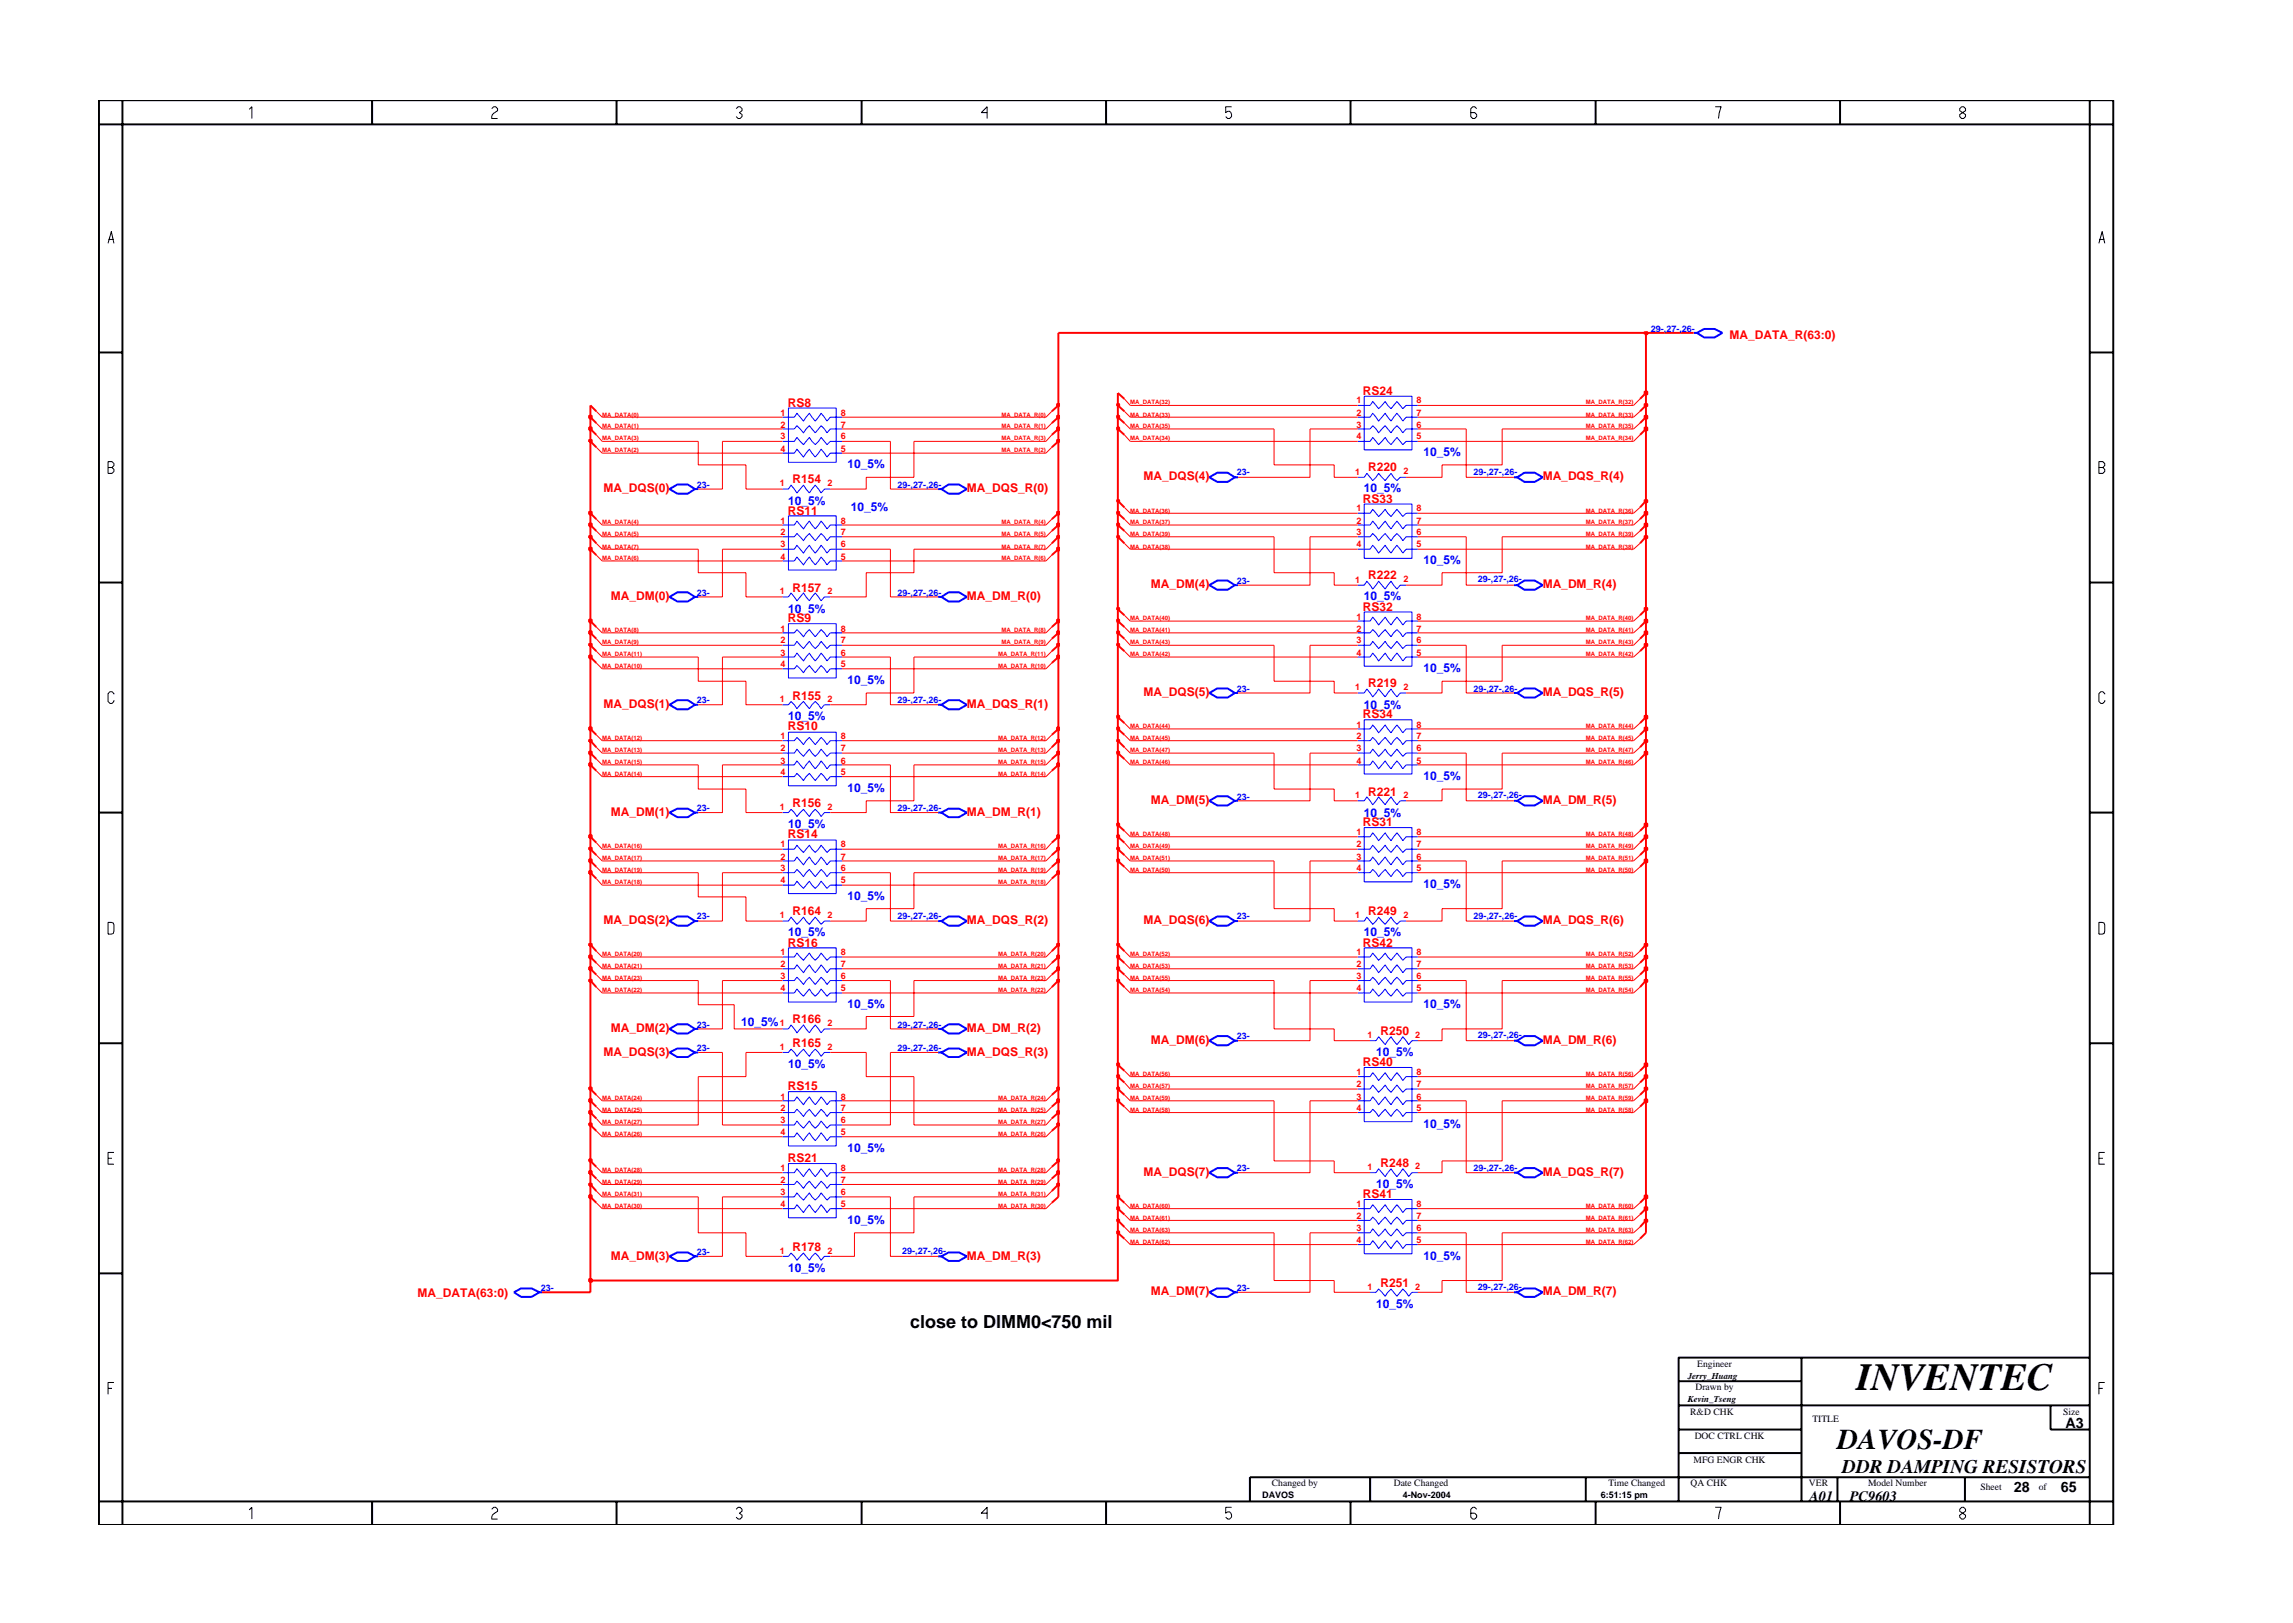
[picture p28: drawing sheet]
<svg xmlns="http://www.w3.org/2000/svg" width="297mm" height="210mm" viewBox="0 0 297 210" stroke-linecap="round" stroke-linejoin="round" font-family="sans-serif">
<defs><g id="words">
<text font-size="5" x="240.5" y="180.1">INVENTEC</text>
<text font-size="3.7" x="238" y="187.6">DAVOS-DF</text>
<text font-size="2.5" x="238.6" y="190.8">DDR DAMPING RESISTORS</text>
<text font-size="2.3" x="117.9" y="172">close to DIMM0&lt;750 mil</text>
<g font-size="1.9">
<text x="267.6" y="184.9">A3</text>
<text x="234.4" y="194.4">A01</text>
<text x="239.6" y="194.4">PC9603</text>
<text x="260.9" y="193.2">28</text>
<text x="267" y="193.2">65</text>
</g>
<g font-size="1.6" fill="#f00">
<text x="224.1" y="44">MA_DATA_R(63:0)</text>
<text x="102.1" y="52.7">RS8</text>
<text x="176.6" y="51.2">RS24</text>
<text x="78.2" y="63.8">MA_DQS(0)</text>
<text x="102.7" y="62.6">R154</text>
<text x="125.3" y="63.8">MA_DQS_R(0)</text>
<text x="148.1" y="62.2">MA_DQS(4)</text>
<text x="176.6" y="65.1">RS33</text>
<text x="177.2" y="61.1">R220</text>
<text x="199.8" y="62.2">MA_DQS_R(4)</text>
<text x="102.1" y="66.7">RS11</text>
<text x="79.1" y="77.7">MA_DM(0)</text>
<text x="102.7" y="76.7">R157</text>
<text x="125.2" y="77.7">MA_DM_R(0)</text>
<text x="149.1" y="76.2">MA_DM(4)</text>
<text x="177.2" y="75">R222</text>
<text x="199.8" y="76.2">MA_DM_R(4)</text>
<text x="102.1" y="80.6">RS9</text>
<text x="176.6" y="79.1">RS32</text>
<text x="177.2" y="89">R219</text>
<text x="78.2" y="91.7">MA_DQS(1)</text>
<text x="102.1" y="94.6">RS10</text>
<text x="102.7" y="90.6">R155</text>
<text x="125.3" y="91.7">MA_DQS_R(1)</text>
<text x="148.1" y="90.2">MA_DQS(5)</text>
<text x="176.6" y="93.1">RS34</text>
<text x="199.8" y="90.2">MA_DQS_R(5)</text>
<text x="79.1" y="105.7">MA_DM(1)</text>
<text x="102.7" y="104.6">R156</text>
<text x="125.3" y="105.7">MA_DM_R(1)</text>
<text x="149.1" y="104.2">MA_DM(5)</text>
<text x="176.6" y="107">RS31</text>
<text x="177.2" y="103.1">R221</text>
<text x="199.8" y="104.2">MA_DM_R(5)</text>
<text x="102.1" y="108.6">RS14</text>
<text x="78.2" y="119.7">MA_DQS(2)</text>
<text x="102.7" y="118.6">R164</text>
<text x="125.3" y="119.7">MA_DQS_R(2)</text>
<text x="148.1" y="119.7">MA_DQS(6)</text>
<text x="177.2" y="118.6">R249</text>
<text x="199.8" y="119.7">MA_DQS_R(6)</text>
<text x="102.1" y="122.6">RS16</text>
<text x="176.6" y="122.6">RS42</text>
<text x="78.2" y="136.8">MA_DQS(3)</text>
<text x="79.1" y="133.7">MA_DM(2)</text>
<text x="102.7" y="135.7">R165</text>
<text x="102.7" y="132.5">R166</text>
<text x="125.3" y="136.8">MA_DQS_R(3)</text>
<text x="125.3" y="133.7">MA_DM_R(2)</text>
<text x="149.1" y="135.2">MA_DM(6)</text>
<text x="178.9" y="134.1">R250</text>
<text x="199.8" y="135.2">MA_DM_R(6)</text>
<text x="102.1" y="141.3">RS15</text>
<text x="176.6" y="138.1">RS40</text>
<text x="102.1" y="150.6">RS21</text>
<text x="148.1" y="152.3">MA_DQS(7)</text>
<text x="176.6" y="155.2">RS41</text>
<text x="178.9" y="151.2">R248</text>
<text x="199.8" y="152.3">MA_DQS_R(7)</text>
<text x="54.1" y="168">MA_DATA(63:0)</text>
<text x="79.1" y="163.2">MA_DM(3)</text>
<text x="102.7" y="162.1">R178</text>
<text x="125.3" y="163.2">MA_DM_R(3)</text>
<text x="149.1" y="167.8">MA_DM(7)</text>
<text x="178.9" y="166.7">R251</text>
<text x="199.8" y="167.8">MA_DM_R(7)</text>
</g>
<g font-size="1.6" fill="#00f">
<text x="184.4" y="59.1">10_5%</text>
<text x="102.1" y="65.4">10_5%</text>
<text x="109.8" y="60.6">10_5%</text>
<text x="176.7" y="63.8">10_5%</text>
<text x="110.2" y="66.2">10_5%</text>
<text x="176.7" y="77.8">10_5%</text>
<text x="184.4" y="73.1">10_5%</text>
<text x="102.1" y="79.4">10_5%</text>
<text x="109.8" y="88.6">10_5%</text>
<text x="184.4" y="87.1">10_5%</text>
<text x="102.1" y="93.3">10_5%</text>
<text x="176.7" y="91.8">10_5%</text>
<text x="184.4" y="101">10_5%</text>
<text x="102.1" y="107.3">10_5%</text>
<text x="109.8" y="102.6">10_5%</text>
<text x="176.7" y="105.8">10_5%</text>
<text x="109.8" y="116.6">10_5%</text>
<text x="184.4" y="115">10_5%</text>
<text x="102.1" y="121.3">10_5%</text>
<text x="176.7" y="121.3">10_5%</text>
<text x="109.8" y="130.6">10_5%</text>
<text x="184.4" y="130.6">10_5%</text>
<text x="96" y="132.9">10_5%</text>
<text x="178.3" y="136.8">10_5%</text>
<text x="102.1" y="138.4">10_5%</text>
<text x="109.8" y="149.2">10_5%</text>
<text x="184.4" y="146.1">10_5%</text>
<text x="178.3" y="154">10_5%</text>
<text x="109.8" y="158.5">10_5%</text>
<text x="102.1" y="164.8">10_5%</text>
<text x="184.4" y="163.2">10_5%</text>
<text x="178.3" y="169.4">10_5%</text>
</g>
<g font-size="1.2" fill="#00f">
<text x="213.9" y="43">29-,27-,26-</text>
<text x="90.3" y="63.2">23-</text>
<text x="116.3" y="63.2">29-,27-,26-</text>
<text x="160.2" y="61.6">23-</text>
<text x="190.9" y="61.6">29-,27-,26-</text>
<text x="90.3" y="77.2">23-</text>
<text x="116.3" y="77.2">29-,27-,26-</text>
<text x="160.2" y="75.6">23-</text>
<text x="191.5" y="75.4">29-,27-,26-</text>
<text x="160.2" y="89.6">23-</text>
<text x="190.9" y="89.6">29-,27-,26-</text>
<text x="90.3" y="91.1">23-</text>
<text x="116.3" y="91.1">29-,27-,26-</text>
<text x="90.3" y="105.1">23-</text>
<text x="116.3" y="105.1">29-,27-,26-</text>
<text x="160.2" y="103.6">23-</text>
<text x="191.5" y="103.4">29-,27-,26-</text>
<text x="90.3" y="119.1">23-</text>
<text x="116.3" y="119.1">29-,27-,26-</text>
<text x="160.2" y="119.1">23-</text>
<text x="190.9" y="119.1">29-,27-,26-</text>
<text x="90.3" y="136.2">23-</text>
<text x="90.3" y="133.1">23-</text>
<text x="116.3" y="133.1">29-,27-,26-</text>
<text x="116.3" y="136.2">29-,27-,26-</text>
<text x="160.2" y="134.6">23-</text>
<text x="191.5" y="134.5">29-,27-,26-</text>
<text x="160.2" y="151.8">23-</text>
<text x="190.9" y="151.8">29-,27-,26-</text>
<text x="70" y="167.2">23-</text>
<text x="90.3" y="162.6">23-</text>
<text x="116.9" y="162.4">29-,27-,26-</text>
<text x="160.2" y="167.2">23-</text>
<text x="191.5" y="167.1">29-,27-,26-</text>
</g>
<g font-size="1.2" fill="#f00">
<text x="101.1" y="53.9">1</text>
<text x="108.9" y="53.9">8</text>
<text x="175.7" y="52.3">1</text>
<text x="175.7" y="53.9">2</text>
<text x="183.5" y="53.9">7</text>
<text x="183.5" y="52.3">8</text>
<text x="101.1" y="55.4">2</text>
<text x="101.1" y="56.9">3</text>
<text x="101.1" y="58.5">4</text>
<text x="108.9" y="58.5">5</text>
<text x="108.9" y="56.9">6</text>
<text x="108.9" y="55.4">7</text>
<text x="175.7" y="55.4">3</text>
<text x="175.7" y="56.9">4</text>
<text x="183.5" y="56.9">5</text>
<text x="183.5" y="55.4">6</text>
<text x="101" y="63">1</text>
<text x="107.2" y="62.9">2</text>
<text x="175.5" y="61.5">1</text>
<text x="181.8" y="61.4">2</text>
<text x="101.1" y="67.8">1</text>
<text x="101.1" y="69.4">2</text>
<text x="101.1" y="70.9">3</text>
<text x="108.9" y="70.9">6</text>
<text x="108.9" y="69.4">7</text>
<text x="108.9" y="67.8">8</text>
<text x="175.7" y="67.8">2</text>
<text x="175.7" y="69.4">3</text>
<text x="175.7" y="70.9">4</text>
<text x="175.7" y="66.2">1</text>
<text x="183.5" y="70.9">5</text>
<text x="183.5" y="69.4">6</text>
<text x="183.5" y="67.8">7</text>
<text x="183.5" y="66.2">8</text>
<text x="101" y="77">1</text>
<text x="101.1" y="72.5">4</text>
<text x="107.2" y="77">2</text>
<text x="108.9" y="72.5">5</text>
<text x="175.5" y="75.5">1</text>
<text x="181.8" y="75.4">2</text>
<text x="101.1" y="81.8">1</text>
<text x="101.1" y="83.3">2</text>
<text x="108.9" y="83.3">7</text>
<text x="108.9" y="81.8">8</text>
<text x="175.7" y="80.3">1</text>
<text x="175.7" y="81.8">2</text>
<text x="175.7" y="83.3">3</text>
<text x="183.5" y="83.3">6</text>
<text x="183.5" y="81.8">7</text>
<text x="183.5" y="80.3">8</text>
<text x="101.1" y="84.9">3</text>
<text x="101.1" y="86.5">4</text>
<text x="108.9" y="86.5">5</text>
<text x="108.9" y="84.9">6</text>
<text x="175.5" y="89.4">1</text>
<text x="175.7" y="84.9">4</text>
<text x="181.8" y="89.4">2</text>
<text x="183.5" y="84.9">5</text>
<text x="101" y="91">1</text>
<text x="101.1" y="95.8">1</text>
<text x="107.2" y="91">2</text>
<text x="108.9" y="95.8">8</text>
<text x="175.7" y="94.3">1</text>
<text x="175.7" y="95.8">2</text>
<text x="183.5" y="95.8">7</text>
<text x="183.5" y="94.3">8</text>
<text x="101.1" y="97.3">2</text>
<text x="101.1" y="98.9">3</text>
<text x="101.1" y="100.4">4</text>
<text x="108.9" y="100.4">5</text>
<text x="108.9" y="98.9">6</text>
<text x="108.9" y="97.3">7</text>
<text x="175.7" y="97.3">3</text>
<text x="175.7" y="98.9">4</text>
<text x="183.5" y="98.9">5</text>
<text x="183.5" y="97.3">6</text>
<text x="101" y="104.9">1</text>
<text x="107.2" y="104.9">2</text>
<text x="175.5" y="103.4">1</text>
<text x="181.8" y="103.4">2</text>
<text x="101.1" y="109.8">1</text>
<text x="101.1" y="111.4">2</text>
<text x="101.1" y="112.9">3</text>
<text x="108.9" y="112.9">6</text>
<text x="108.9" y="111.4">7</text>
<text x="108.9" y="109.8">8</text>
<text x="175.7" y="108.2">1</text>
<text x="175.7" y="109.8">2</text>
<text x="175.7" y="111.4">3</text>
<text x="175.7" y="112.9">4</text>
<text x="183.5" y="112.9">5</text>
<text x="183.5" y="111.4">6</text>
<text x="183.5" y="109.8">7</text>
<text x="183.5" y="108.2">8</text>
<text x="101" y="119">1</text>
<text x="101.1" y="114.4">4</text>
<text x="107.2" y="118.9">2</text>
<text x="108.9" y="114.4">5</text>
<text x="175.5" y="119">1</text>
<text x="181.8" y="118.9">2</text>
<text x="101.1" y="123.7">1</text>
<text x="101.1" y="125.3">2</text>
<text x="108.9" y="125.3">7</text>
<text x="108.9" y="123.7">8</text>
<text x="175.7" y="125.3">2</text>
<text x="175.7" y="123.7">1</text>
<text x="183.5" y="125.3">7</text>
<text x="183.5" y="123.7">8</text>
<text x="101.1" y="126.9">3</text>
<text x="101.1" y="128.4">4</text>
<text x="108.9" y="128.4">5</text>
<text x="108.9" y="126.9">6</text>
<text x="175.7" y="126.9">3</text>
<text x="175.7" y="128.4">4</text>
<text x="183.5" y="128.4">5</text>
<text x="183.5" y="126.9">6</text>
<text x="101" y="136">1</text>
<text x="101" y="133">1</text>
<text x="107.2" y="136">2</text>
<text x="107.2" y="132.9">2</text>
<text x="177.2" y="134.5">1</text>
<text x="183.3" y="134.5">2</text>
<text x="101.1" y="142.4">1</text>
<text x="101.1" y="144">2</text>
<text x="108.9" y="144">7</text>
<text x="108.9" y="142.4">8</text>
<text x="175.7" y="139.3">1</text>
<text x="175.7" y="140.8">2</text>
<text x="175.7" y="142.4">3</text>
<text x="175.7" y="144">4</text>
<text x="183.5" y="139.3">8</text>
<text x="183.5" y="144">5</text>
<text x="183.5" y="142.4">6</text>
<text x="183.5" y="140.8">7</text>
<text x="101.1" y="145.5">3</text>
<text x="101.1" y="147.1">4</text>
<text x="108.9" y="147.1">5</text>
<text x="108.9" y="145.5">6</text>
<text x="101.1" y="151.8">1</text>
<text x="101.1" y="153.3">2</text>
<text x="101.1" y="154.8">3</text>
<text x="108.9" y="154.8">6</text>
<text x="108.9" y="153.3">7</text>
<text x="108.9" y="151.8">8</text>
<text x="177.2" y="151.6">1</text>
<text x="183.3" y="151.5">2</text>
<text x="101.1" y="156.4">4</text>
<text x="108.9" y="156.4">5</text>
<text x="175.7" y="156.4">1</text>
<text x="175.7" y="157.9">2</text>
<text x="175.7" y="159.5">3</text>
<text x="175.7" y="161.1">4</text>
<text x="183.5" y="156.4">8</text>
<text x="183.5" y="161.1">5</text>
<text x="183.5" y="159.5">6</text>
<text x="183.5" y="157.9">7</text>
<text x="101" y="162.4">1</text>
<text x="107.2" y="162.4">2</text>
<text x="177.2" y="167.1">1</text>
<text x="183.3" y="167.1">2</text>
</g>
<g font-size="1.2">
<text x="218.6" y="178.6">Jerry_Huang</text>
<text x="219.9" y="177.1">Engineer</text>
<text x="218.6" y="181.6">Kevin_Tseng</text>
<text x="219" y="183.3">R&amp;D CHK</text>
<text x="219.6" y="180.1">Drawn by</text>
<text x="234.8" y="184.2">TITLE</text>
<text x="267.3" y="183.3">Size</text>
<text x="219.4" y="189.5">MFG ENGR CHK</text>
<text x="219.5" y="186.4">DOC CTRL CHK</text>
<text x="163.5" y="194.1">DAVOS</text>
<text x="164.8" y="192.6">Changed by</text>
<text x="180.6" y="192.6">Date Changed</text>
<text x="181.7" y="194.1">4-Nov-2004</text>
<text x="207.4" y="194.1">6:51:15 pm</text>
<text x="208.4" y="192.6">Time Changed</text>
<text x="219" y="192.6">QA CHK</text>
<text x="234.3" y="192.6">VER</text>
<text x="242" y="192.6">Model Number</text>
<text x="256.5" y="193.1">Sheet</text>
<text x="264.1" y="193.1">of</text>
</g>
<g font-size=".8" fill="#f00">
<text x="78" y="54">MA_DATA(0)</text>
<text x="129.8" y="54">MA_DATA_R(0)</text>
<text x="146.4" y="52.4">MA_DATA(32)</text>
<text x="146.4" y="54">MA_DATA(33)</text>
<text x="205.4" y="54">MA_DATA_R(33)</text>
<text x="205.4" y="52.4">MA_DATA_R(32)</text>
<text x="78" y="57">MA_DATA(3)</text>
<text x="78" y="58.6">MA_DATA(2)</text>
<text x="78" y="55.5">MA_DATA(1)</text>
<text x="129.8" y="57">MA_DATA_R(3)</text>
<text x="129.8" y="55.5">MA_DATA_R(1)</text>
<text x="129.8" y="58.6">MA_DATA_R(2)</text>
<text x="146.4" y="55.5">MA_DATA(35)</text>
<text x="146.4" y="57">MA_DATA(34)</text>
<text x="205.4" y="55.5">MA_DATA_R(35)</text>
<text x="205.4" y="57">MA_DATA_R(34)</text>
<text x="78" y="71.1">MA_DATA(7)</text>
<text x="78" y="67.9">MA_DATA(4)</text>
<text x="78" y="69.5">MA_DATA(5)</text>
<text x="129.8" y="71.1">MA_DATA_R(7)</text>
<text x="129.8" y="69.5">MA_DATA_R(5)</text>
<text x="129.8" y="67.9">MA_DATA_R(4)</text>
<text x="146.4" y="69.5">MA_DATA(39)</text>
<text x="146.4" y="66.4">MA_DATA(36)</text>
<text x="146.4" y="67.9">MA_DATA(37)</text>
<text x="146.4" y="71.1">MA_DATA(38)</text>
<text x="205.4" y="69.5">MA_DATA_R(39)</text>
<text x="205.4" y="71.1">MA_DATA_R(38)</text>
<text x="205.4" y="66.4">MA_DATA_R(36)</text>
<text x="205.4" y="67.9">MA_DATA_R(37)</text>
<text x="78" y="72.6">MA_DATA(6)</text>
<text x="129.8" y="72.6">MA_DATA_R(6)</text>
<text x="78" y="81.9">MA_DATA(8)</text>
<text x="78" y="83.4">MA_DATA(9)</text>
<text x="129.8" y="83.4">MA_DATA_R(9)</text>
<text x="129.8" y="81.9">MA_DATA_R(8)</text>
<text x="146.4" y="83.4">MA_DATA(43)</text>
<text x="146.4" y="80.4">MA_DATA(40)</text>
<text x="146.4" y="81.9">MA_DATA(41)</text>
<text x="205.4" y="83.4">MA_DATA_R(43)</text>
<text x="205.4" y="80.4">MA_DATA_R(40)</text>
<text x="205.4" y="81.9">MA_DATA_R(41)</text>
<text x="78" y="85">MA_DATA(11)</text>
<text x="78" y="86.6">MA_DATA(10)</text>
<text x="129.3" y="85">MA_DATA_R(11)</text>
<text x="129.3" y="86.6">MA_DATA_R(10)</text>
<text x="146.4" y="85">MA_DATA(42)</text>
<text x="205.4" y="85">MA_DATA_R(42)</text>
<text x="78" y="95.9">MA_DATA(12)</text>
<text x="129.3" y="95.9">MA_DATA_R(12)</text>
<text x="146.4" y="94.3">MA_DATA(44)</text>
<text x="146.4" y="95.9">MA_DATA(45)</text>
<text x="205.4" y="94.3">MA_DATA_R(44)</text>
<text x="205.4" y="95.9">MA_DATA_R(45)</text>
<text x="78" y="97.5">MA_DATA(13)</text>
<text x="78" y="99">MA_DATA(15)</text>
<text x="78" y="100.5">MA_DATA(14)</text>
<text x="129.3" y="99">MA_DATA_R(15)</text>
<text x="129.3" y="97.5">MA_DATA_R(13)</text>
<text x="129.3" y="100.5">MA_DATA_R(14)</text>
<text x="146.4" y="97.5">MA_DATA(47)</text>
<text x="146.4" y="99">MA_DATA(46)</text>
<text x="205.4" y="97.5">MA_DATA_R(47)</text>
<text x="205.4" y="99">MA_DATA_R(46)</text>
<text x="78" y="109.8">MA_DATA(16)</text>
<text x="78" y="111.4">MA_DATA(17)</text>
<text x="78" y="113">MA_DATA(19)</text>
<text x="129.3" y="113">MA_DATA_R(19)</text>
<text x="129.3" y="109.8">MA_DATA_R(16)</text>
<text x="129.3" y="111.4">MA_DATA_R(17)</text>
<text x="146.4" y="111.4">MA_DATA(51)</text>
<text x="146.4" y="113">MA_DATA(50)</text>
<text x="146.4" y="108.3">MA_DATA(48)</text>
<text x="146.4" y="109.8">MA_DATA(49)</text>
<text x="205.4" y="111.4">MA_DATA_R(51)</text>
<text x="205.4" y="108.3">MA_DATA_R(48)</text>
<text x="205.4" y="109.8">MA_DATA_R(49)</text>
<text x="205.4" y="113">MA_DATA_R(50)</text>
<text x="78" y="114.5">MA_DATA(18)</text>
<text x="129.3" y="114.5">MA_DATA_R(18)</text>
<text x="78" y="125.4">MA_DATA(21)</text>
<text x="78" y="123.9">MA_DATA(20)</text>
<text x="129.3" y="123.9">MA_DATA_R(20)</text>
<text x="129.3" y="125.4">MA_DATA_R(21)</text>
<text x="146.4" y="123.9">MA_DATA(52)</text>
<text x="146.4" y="125.4">MA_DATA(53)</text>
<text x="205.4" y="123.9">MA_DATA_R(52)</text>
<text x="205.4" y="125.4">MA_DATA_R(53)</text>
<text x="78" y="126.9">MA_DATA(23)</text>
<text x="78" y="128.6">MA_DATA(22)</text>
<text x="129.3" y="126.9">MA_DATA_R(23)</text>
<text x="129.3" y="128.6">MA_DATA_R(22)</text>
<text x="146.4" y="128.6">MA_DATA(54)</text>
<text x="146.4" y="126.9">MA_DATA(55)</text>
<text x="205.4" y="126.9">MA_DATA_R(55)</text>
<text x="205.4" y="128.6">MA_DATA_R(54)</text>
<text x="78" y="142.5">MA_DATA(24)</text>
<text x="129.3" y="142.5">MA_DATA_R(24)</text>
<text x="146.4" y="139.4">MA_DATA(56)</text>
<text x="146.4" y="140.9">MA_DATA(57)</text>
<text x="146.4" y="142.5">MA_DATA(59)</text>
<text x="205.4" y="142.5">MA_DATA_R(59)</text>
<text x="205.4" y="139.4">MA_DATA_R(56)</text>
<text x="205.4" y="140.9">MA_DATA_R(57)</text>
<text x="78" y="144">MA_DATA(25)</text>
<text x="78" y="145.6">MA_DATA(27)</text>
<text x="78" y="147.2">MA_DATA(26)</text>
<text x="129.3" y="145.6">MA_DATA_R(27)</text>
<text x="129.3" y="144">MA_DATA_R(25)</text>
<text x="129.3" y="147.2">MA_DATA_R(26)</text>
<text x="146.4" y="144">MA_DATA(58)</text>
<text x="205.4" y="144">MA_DATA_R(58)</text>
<text x="78" y="155">MA_DATA(31)</text>
<text x="78" y="151.8">MA_DATA(28)</text>
<text x="78" y="153.4">MA_DATA(29)</text>
<text x="129.3" y="155">MA_DATA_R(31)</text>
<text x="129.3" y="151.8">MA_DATA_R(28)</text>
<text x="129.3" y="153.4">MA_DATA_R(29)</text>
<text x="78" y="156.5">MA_DATA(30)</text>
<text x="129.3" y="156.5">MA_DATA_R(30)</text>
<text x="146.4" y="161.1">MA_DATA(62)</text>
<text x="146.4" y="156.5">MA_DATA(60)</text>
<text x="146.4" y="158">MA_DATA(61)</text>
<text x="146.4" y="159.6">MA_DATA(63)</text>
<text x="205.4" y="156.5">MA_DATA_R(60)</text>
<text x="205.4" y="161.1">MA_DATA_R(62)</text>
<text x="205.4" y="159.6">MA_DATA_R(63)</text>
<text x="205.4" y="158">MA_DATA_R(61)</text>
</g>
</g></defs>
<g fill="none" stroke="#00f" stroke-width=".13">
<path d="M101.4 54h1.5l.3-.5 .9 1.1 .7-1.1 .8 1.1 .8-1.1 .7 1.1 .5-.6h1.5M101.4 55.6h1.5l.3-.5 .9 1 .7-1 .8 1 .8-1 .7 1 .5-.5h1.5M101.4 57.2h1.5l.3-.5 .9 .9 .7-.9 .8 .9 .8-.9 .7 .9 .5-.4h1.5M101.4 58.7h1.5l.3-.5 .9 1 .7-1 .8 1 .8-1 .7 1 .5-.5h1.5M102.1 52.9h6.2v7h-6.2zM175.9 52.5h1.6l.3-.5 .8 .9 .8-.9 .8 .9 .8-.9 .7 .9 .4-.4h1.6M175.9 54h1.6l.3-.5 .8 1.1 .8-1.1 .8 1.1 .8-1.1 .7 1.1 .4-.6h1.6M175.9 55.6h1.6l.3-.5 .8 1 .8-1 .8 1 .8-1 .7 1 .4-.5h1.6M175.9 57.2h1.6l.3-.5 .8 .9 .8-.9 .8 .9 .8-.9 .7 .9 .4-.4h1.6M176.7 51.3h6.2v7h-6.2zM101.4 77.3h.7l.4-.5 .7 1 .9-1 .7 1 .8-1 .8 1 .4-.5h.8M101.4 68h1.5l.3-.5 .9 1 .7-1 .8 1 .8-1 .7 1 .5-.5h1.5"/>
<path d="M101.4 69.5h1.5l.3-.4 .9 .9 .7-.9 .8 .9 .8-.9 .7 .9 .5-.5h1.5M101.4 71.1h1.5l.3-.5 .9 1.1 .7-1.1 .8 1.1 .8-1.1 .7 1.1 .5-.6h1.5M101.4 72.7h1.5l.3-.5 .9 1 .7-1 .8 1 .8-1 .7 1 .5-.5h1.5M101.4 63.4h.7l.4-.5 .7 1 .9-1 .7 1 .8-1 .8 1 .4-.5h.8M102.1 66.8h6.2v7.1h-6.2zM175.9 66.5h1.6l.3-.5 .8 .9 .8-.9 .8 .9 .8-.9 .7 .9 .4-.4h1.6M175.9 68h1.6l.3-.5 .8 1 .8-1 .8 1 .8-1 .7 1 .4-.5h1.6M175.9 69.5h1.6l.3-.4 .8 .9 .8-.9 .8 .9 .8-.9 .7 .9 .4-.5h1.6M175.9 71.1h1.6l.3-.5 .8 1.1 .8-1.1 .8 1.1 .8-1.1 .7 1.1 .4-.6h1.6M175.9 61.8h.8l.4-.5 .7 1 .8-1 .8 1 .8-1 .8 1 .4-.5h.7M175.9 75.8h.8l.4-.5 .7 1 .8-1 .8 1 .8-1 .8 1 .4-.5h.7M176.7 65.3h6.2v7h-6.2z"/>
<path d="M176.7 79.3h6.2v7h-6.2zM101.4 91.3h.7l.4-.4 .7 .9 .9-.9 .7 .9 .8-.9 .8 .9 .4-.5h.8M101.4 96h1.5l.3-.5 .9 1 .7-1 .8 1 .8-1 .7 1 .5-.5h1.5M101.4 97.6h1.5l.3-.5 .9 .9 .7-.9 .8 .9 .8-.9 .7 .9 .5-.4h1.5M101.4 99.1h1.5l.3-.5 .9 1 .7-1 .8 1 .8-1 .7 1 .5-.5h1.5M101.4 82h1.5l.3-.4 .9 .9 .7-.9 .8 .9 .8-.9 .7 .9 .5-.5h1.5M101.4 83.6h1.5l.3-.5 .9 .9 .7-.9 .8 .9 .8-.9 .7 .9 .5-.4h1.5M101.4 85.1h1.5l.3-.5 .9 1 .7-1 .8 1 .8-1 .7 1 .5-.5h1.5M101.4 86.6h1.5l.3-.4 .9 1 .7-1 .8 1 .8-1 .7 1 .5-.6h1.5M102.1 94.9h6.2v6.9h-6.2zM102.1 80.8h6.2v7h-6.2zM175.9 80.5h1.6l.3-.5 .8 1 .8-1 .8 1 .8-1 .7 1 .4-.5h1.6"/>
<path d="M175.9 82h1.6l.3-.4 .8 .9 .8-.9 .8 .9 .8-.9 .7 .9 .4-.5h1.6M175.9 83.6h1.6l.3-.5 .8 .9 .8-.9 .8 .9 .8-.9 .7 .9 .4-.4h1.6M175.9 85.1h1.6l.3-.5 .8 1 .8-1 .8 1 .8-1 .7 1 .4-.5h1.6M175.9 94.4h1.6l.3-.5 .8 1 .8-1 .8 1 .8-1 .7 1 .4-.5h1.6M175.9 96h1.6l.3-.5 .8 1 .8-1 .8 1 .8-1 .7 1 .4-.5h1.6M175.9 97.6h1.6l.3-.5 .8 .9 .8-.9 .8 .9 .8-.9 .7 .9 .4-.4h1.6M175.9 99.1h1.6l.3-.5 .8 1 .8-1 .8 1 .8-1 .7 1 .4-.5h1.6M175.9 89.8h.8l.4-.5 .7 1 .8-1 .8 1 .8-1 .8 1 .4-.5h.7M176.7 93.2h6.2v7.1h-6.2zM101.4 110h1.5l.3-.5 .9 .9 .7-.9 .8 .9 .8-.9 .7 .9 .5-.4h1.5M101.4 111.5h1.5l.3-.5 .9 1 .7-1 .8 1 .8-1 .7 1 .5-.5h1.5M101.4 113.1h1.5l.3-.5 .9 1 .7-1 .8 1 .8-1 .7 1 .5-.5h1.5"/>
<path d="M101.4 114.7h1.5l.3-.5 .9 .9 .7-.9 .8 .9 .8-.9 .7 .9 .5-.4h1.5M101.4 105.3h.7l.4-.5 .7 1 .9-1 .7 1 .8-1 .8 1 .4-.5h.8M101.4 119.3h.7l.4-.5 .7 .9 .9-.9 .7 .9 .8-.9 .8 .9 .4-.4h.8M101.4 100.6h1.5l.3-.4 .9 .9 .7-.9 .8 .9 .8-.9 .7 .9 .5-.5h1.5M102.1 108.8h6.2v7h-6.2zM175.9 108.4h1.6l.3-.5 .8 1 .8-1 .8 1 .8-1 .7 1 .4-.5h1.6M175.9 110h1.6l.3-.5 .8 .9 .8-.9 .8 .9 .8-.9 .7 .9 .4-.4h1.6M175.9 111.5h1.6l.3-.5 .8 1 .8-1 .8 1 .8-1 .7 1 .4-.5h1.6M175.9 113.1h1.6l.3-.5 .8 1 .8-1 .8 1 .8-1 .7 1 .4-.5h1.6M175.9 119.3h.8l.4-.5 .7 .9 .8-.9 .8 .9 .8-.9 .8 .9 .4-.4h.7M175.9 103.7h.8l.4-.5 .7 1.1 .8-1.1 .8 1.1 .8-1.1 .8 1.1 .4-.6h.7M176.7 107.2h6.2v7h-6.2z"/>
<path d="M101.4 124h1.5l.3-.5 .9 .9 .7-.9 .8 .9 .8-.9 .7 .9 .5-.4h1.5M101.4 125.5h1.5l.3-.5 .9 1 .7-1 .8 1 .8-1 .7 1 .5-.5h1.5M101.4 127h1.5l.3-.4 .9 .9 .7-.9 .8 .9 .8-.9 .7 .9 .5-.5h1.5M101.4 128.6h1.5l.3-.5 .9 1 .7-1 .8 1 .8-1 .7 1 .5-.5h1.5M101.4 136.3h.7l.4-.4 .7 .9 .9-.9 .7 .9 .8-.9 .8 .9 .4-.5h.8M101.4 133.3h.7l.4-.5 .7 1 .9-1 .7 1 .8-1 .8 1 .4-.5h.8M102.1 122.8h6.2v7h-6.2zM175.9 124h1.6l.3-.5 .8 .9 .8-.9 .8 .9 .8-.9 .7 .9 .4-.4h1.6M175.9 125.5h1.6l.3-.5 .8 1 .8-1 .8 1 .8-1 .7 1 .4-.5h1.6M175.9 127h1.6l.3-.4 .8 .9 .8-.9 .8 .9 .8-.9 .7 .9 .4-.5h1.6M175.9 128.6h1.6l.3-.5 .8 1 .8-1 .8 1 .8-1 .7 1 .4-.5h1.6M175.9 139.5h1.6l.3-.5 .8 1 .8-1 .8 1 .8-1 .7 1 .4-.5h1.6"/>
<path d="M176.7 122.8h6.2v7h-6.2zM176.7 138.3h6.2v7h-6.2zM177.5 134.8h.8l.3-.5 .8 1 .8-1 .8 1 .7-1 .8 1 .4-.5h.8M101.4 151.9h1.5l.3-.5 .9 1 .7-1 .8 1 .8-1 .7 1 .5-.5h1.5M101.4 153.4h1.5l.3-.4 .9 1 .7-1 .8 1 .8-1 .7 1 .5-.6h1.5M101.4 155.1h1.5l.3-.6 .9 1 .7-1 .8 1 .8-1 .7 1 .5-.4h1.5M101.4 156.6h1.5l.3-.5 .9 1 .7-1 .8 1 .8-1 .7 1 .5-.5h1.5M101.4 142.6h1.5l.3-.5 .9 1 .7-1 .8 1 .8-1 .7 1 .5-.5h1.5M101.4 144.1h1.5l.3-.4 .9 .9 .7-.9 .8 .9 .8-.9 .7 .9 .5-.5h1.5M101.4 145.7h1.5l.3-.5 .9 1 .7-1 .8 1 .8-1 .7 1 .5-.5h1.5M101.4 147.3h1.5l.3-.5 .9 1 .7-1 .8 1 .8-1 .7 1 .5-.5h1.5M102.1 150.7h6.2v7.1h-6.2z"/>
<path d="M102.1 141.4h6.2v7h-6.2zM175.9 141.1h1.6l.3-.5 .8 .9 .8-.9 .8 .9 .8-.9 .7 .9 .4-.4h1.6M175.9 142.6h1.6l.3-.5 .8 1 .8-1 .8 1 .8-1 .7 1 .4-.5h1.6M175.9 144.1h1.6l.3-.4 .8 .9 .8-.9 .8 .9 .8-.9 .7 .9 .4-.5h1.6M175.9 156.6h1.6l.3-.5 .8 1 .8-1 .8 1 .8-1 .7 1 .4-.5h1.6M175.9 158.1h1.6l.3-.4 .8 .9 .8-.9 .8 .9 .8-.9 .7 .9 .4-.5h1.6M175.9 159.7h1.6l.3-.5 .8 .9 .8-.9 .8 .9 .8-.9 .7 .9 .4-.4h1.6M176.7 155.4h6.2v7h-6.2zM177.5 151.9h.8l.3-.5 .8 1 .8-1 .8 1 .7-1 .8 1 .4-.5h.8M101.4 162.8h.7l.4-.5 .7 1 .9-1 .7 1 .8-1 .8 1 .4-.5h.8M175.9 161.2h1.6l.3-.5 .8 1 .8-1 .8 1 .8-1 .7 1 .4-.5h1.6M177.5 167.4h.8l.3-.4 .8 .9 .8-.9 .8 .9 .7-.9 .8 .9 .4-.5h.8"/>
</g>
<g fill="none" stroke="#f00" stroke-width=".13">
<path d="M77.2 54.8l.8 .8M77.2 56.3l.8 .9M77.2 53.3l.8 .7M77.2 57.9l.8 .8M136.3 54.8l-.8 .8M136.3 53.3l-.8 .7M136.3 56.3l-.8 .9M136.3 57.9l-.8 .8M145.7 56.3l.7 .9M145.7 51.7l.7 .8M145.7 53.3l.7 .7M145.7 54.8l.7 .8"/>
<path d="M212.5 51.7l-.9 .8M212.5 54.8l-.9 .8M212.5 56.3l-.9 .9M212.5 53.3l-.9 .7M77.2 68.8l.8 .7M77.2 70.4l.8 .7M77.2 67.3l.8 .7M77.2 71.9l.8 .8M136.3 70.4l-.8 .7M136.3 71.9l-.8 .8M136.3 68.8l-.8 .7M136.3 67.3l-.8 .7"/>
<path d="M145.7 65.7l.7 .8M145.7 67.3l.7 .7M145.7 68.8l.7 .7M145.7 70.4l.7 .7M145.7 79.7l.7 .8M212.5 67.3l-.9 .7M212.5 68.8l-.9 .7M212.5 70.4l-.9 .7M212.5 79.7l-.9 .8M212.5 65.7l-.9 .8M77.2 96.8l.8 .8M77.2 95.2l.8 .8"/>
<path d="M77.2 98.3l.8 .8M77.2 99.9l.8 .7M77.2 82.7l.8 .9M77.2 84.4l.8 .7M77.2 81.2l.8 .8M77.2 85.9l.8 .7M136.3 98.3l-.8 .8M136.3 99.9l-.8 .7M136.3 95.2l-.8 .8M136.3 96.8l-.8 .8M136.3 82.7l-.8 .9M136.3 84.4l-.8 .7"/>
<path d="M136.3 81.2l-.8 .8M136.3 85.9l-.8 .7M145.7 93.7l.7 .7M145.7 95.2l.7 .8M145.7 81.2l.7 .8M145.7 82.7l.7 .9M145.7 84.4l.7 .7M145.7 96.8l.7 .8M145.7 98.3l.7 .8M212.5 98.3l-.9 .8M212.5 84.4l-.9 .7M212.5 81.2l-.9 .8"/>
<path d="M212.5 82.7l-.9 .9M212.5 95.2l-.9 .8M212.5 96.8l-.9 .8M212.5 93.7l-.9 .7M77.2 109.2l.8 .8M77.2 110.8l.8 .7M77.2 112.3l.8 .8M77.2 113.8l.8 .9M136.3 109.2l-.8 .8M136.3 110.8l-.8 .7M136.3 112.3l-.8 .8M136.3 113.8l-.8 .9"/>
<path d="M145.7 107.6l.7 .8M145.7 109.2l.7 .8M145.7 112.3l.7 .8M145.7 110.8l.7 .7M212.5 107.6l-.9 .8M212.5 110.8l-.9 .7M212.5 109.2l-.9 .8M212.5 112.3l-.9 .8M77.2 127.9l.8 .7M77.2 123.2l.8 .8M77.2 124.7l.8 .8M77.2 126.3l.8 .7"/>
<path d="M136.3 123.2l-.8 .8M136.3 127.9l-.8 .7M136.3 126.3l-.8 .7M136.3 124.7l-.8 .8M145.7 138.7l.7 .8M145.7 123.2l.7 .8M145.7 124.7l.7 .8M145.7 126.3l.7 .7M145.7 127.9l.7 .7M212.5 124.7l-.9 .8M212.5 126.3l-.9 .7M212.5 127.9l-.9 .7"/>
<path d="M212.5 138.7l-.9 .8M212.5 123.2l-.9 .8M77.2 141.8l.8 .8M77.2 152.7l.8 .7M77.2 154.3l.8 .8M77.2 151.2l.8 .7M77.2 143.4l.8 .7M77.2 144.9l.8 .8M77.2 146.5l.8 .8M77.2 155.8l.8 .8M136.3 141.8l-.8 .8M136.3 143.4l-.8 .7"/>
<path d="M136.3 144.9l-.8 .8M136.3 146.5l-.8 .8M136.3 151.2l-.8 .7M136.3 152.7l-.8 .7M136.3 154.3l-.8 .8M136.3 155.8l-.8 .8M145.7 141.8l.7 .8M145.7 143.4l.7 .7M145.7 155.8l.7 .8M145.7 157.3l.7 .8M145.7 140.2l.7 .9M145.7 158.9l.7 .8"/>
<path d="M169.7 159.7v7.7h-9.3M189.9 159.7v7.7h6.2M212.5 155.8l-.9 .8M212.5 140.2l-.9 .9M212.5 141.8l-.9 .8M212.5 143.4l-.9 .7M212.5 158.9l-.9 .8M212.5 157.3l-.9 .8M145.7 160.5l.7 .7M172.8 165.9v1.5h4.7M186.8 165.9v1.5h-3.1M212.5 160.5l-.9 .7"/>
</g>
<g fill="none" stroke="#f00" stroke-width=".25">
<path d="M76.5 54l.7 .8M76.5 55.6l.7 .7M76.5 52.5l.7 .8M76.5 57.2l.7 .7M137.1 54l-.8 .8M137.1 52.5l-.8 .8M137.1 55.6l-.8 .7M137.1 57.2l-.8 .7M144.8 55.6l.9 .7M144.8 50.9l.9 .8M144.8 52.5l.9 .8M144.8 54l.9 .8"/>
<path d="M213.2 50.9l-.7 .8M213.2 54l-.7 .8M213.2 55.6l-.7 .7M213.2 52.5l-.7 .8M76.5 68l.7 .8M76.5 69.5l.7 .9M76.5 66.5l.7 .8M76.5 71.1l.7 .8M137.1 69.5l-.8 .9M137.1 71.1l-.8 .8M137.1 68l-.8 .8M137.1 66.5l-.8 .8"/>
<path d="M144.8 64.9l.9 .8M144.8 66.5l.9 .8M144.8 68l.9 .8M144.8 69.5l.9 .9M144.8 78.9l.9 .8M213.2 66.5l-.7 .8M213.2 68l-.7 .8M213.2 69.5l-.7 .9M213.2 78.9l-.7 .8M213.2 64.9l-.7 .8M76.5 96l.7 .8M76.5 94.4l.7 .8"/>
<path d="M76.5 97.6l.7 .7M76.5 99.1l.7 .8M76.5 82l.7 .7M76.5 83.6l.7 .8M76.5 80.5l.7 .7M76.5 85.1l.7 .8M137.1 97.6l-.8 .7M137.1 99.1l-.8 .8M137.1 94.4l-.8 .8M137.1 96l-.8 .8M137.1 82l-.8 .7M137.1 83.6l-.8 .8"/>
<path d="M137.1 80.5l-.8 .7M137.1 85.1l-.8 .8M144.8 92.9l.9 .8M144.8 94.4l.9 .8M144.8 80.5l.9 .7M144.8 82l.9 .7M144.8 83.6l.9 .8M144.8 96l.9 .8M144.8 97.6l.9 .7M213.2 97.6l-.7 .7M213.2 83.6l-.7 .8M213.2 80.5l-.7 .7"/>
<path d="M213.2 82l-.7 .7M213.2 94.4l-.7 .8M213.2 96l-.7 .8M213.2 92.9l-.7 .8M76.5 108.4l.7 .8M76.5 110l.7 .8M76.5 111.5l.7 .8M76.5 113.1l.7 .7M137.1 108.4l-.8 .8M137.1 110l-.8 .8M137.1 111.5l-.8 .8M137.1 113.1l-.8 .7"/>
<path d="M144.8 106.9l.9 .7M144.8 108.4l.9 .8M144.8 111.5l.9 .8M144.8 110l.9 .8M213.2 106.9l-.7 .7M213.2 110l-.7 .8M213.2 108.4l-.7 .8M213.2 111.5l-.7 .8M76.5 127l.7 .9M76.5 122.4l.7 .8M76.5 124l.7 .7M76.5 125.5l.7 .8"/>
<path d="M137.1 122.4l-.8 .8M137.1 127l-.8 .9M137.1 125.5l-.8 .8M137.1 124l-.8 .7M144.8 138l.9 .7M144.8 139.5l.9 .7M144.8 122.4l.9 .8M144.8 124l.9 .7M144.8 125.5l.9 .8M144.8 127l.9 .9M213.2 124l-.7 .7M213.2 125.5l-.7 .8"/>
<path d="M213.2 127l-.7 .9M213.2 138l-.7 .7M213.2 139.5l-.7 .7M213.2 122.4l-.7 .8M76.5 141.1l.7 .7M76.5 151.9l.7 .8M76.5 153.4l.7 .9M76.5 150.4l.7 .8M76.5 142.6l.7 .8M76.5 144.1l.7 .8M76.5 145.7l.7 .8M76.5 155.1l.7 .7"/>
<path d="M137.1 141.1l-.8 .7M137.1 142.6l-.8 .8M137.1 144.1l-.8 .8M137.1 145.7l-.8 .8M137.1 150.4l-.8 .8M137.1 151.9l-.8 .8M137.1 153.4l-.8 .9M137.1 155.1l-.8 .7M144.8 141.1l.9 .7M144.8 142.6l.9 .8M144.8 155.1l.9 .7M144.8 156.6l.9 .7"/>
<path d="M144.8 158.1l.9 .8M144.8 159.7l.9 .8M213.2 155.1l-.7 .7M213.2 159.7l-.7 .8M213.2 141.1l-.7 .7M213.2 142.6l-.7 .8M213.2 158.1l-.7 .8M213.2 156.6l-.7 .7M76.5 165.9v1.5h-6.3"/>
</g>
<g fill="none" stroke="#00f" stroke-width=".25">
<path d="M219.4 43.1h.4M219.8 43.1l1-.5h1.3l1 .5-1 .6h-1.3zM86.7 77.3l1-.6h1.4l.9 .6-.9 .6h-1.4zM86.7 63.4l1-.6h1.4l.9 .6-.9 .6h-1.4zM90 77.3h.5M90 63.4h.5M121.5 77.3h.4M121.5 63.4h.4M121.9 77.3l1-.6h1.3l1.1 .6-1.1 .6h-1.3zM121.9 63.4l1-.6h1.3l1.1 .6-1.1 .6h-1.3zM156.7 75.8l1-.6h1.3l1 .6-1 .6h-1.3zM156.7 61.8l1-.6h1.3l1 .6-1 .6h-1.3z"/>
<path d="M160 75.8h.4M160 61.8h.4M196.1 75.8h.4M196.1 61.8h.4M196.5 75.8l1-.6h1.3l1 .6-1 .6h-1.3zM196.5 61.8l1-.6h1.3l1 .6-1 .6h-1.3zM86.7 91.3l1-.6h1.4l.9 .6-.9 .6h-1.4zM90 91.3h.5M121.5 91.3h.4M121.9 91.3l1-.6h1.3l1.1 .6-1.1 .6h-1.3zM156.7 89.8l1-.6h1.3l1 .6-1 .6h-1.3zM160 89.8h.4"/>
<path d="M196.1 89.8h.4M196.5 89.8l1-.6h1.3l1 .6-1 .6h-1.3zM86.7 105.3l1-.5h1.4l.9 .5-.9 .6h-1.4zM86.7 119.3l1-.6h1.4l.9 .6-.9 .6h-1.4zM90 105.3h.5M90 119.3h.5M121.5 105.3h.4M121.5 119.3h.4M121.9 105.3l1-.5h1.3l1.1 .5-1.1 .6h-1.3zM121.9 119.3l1-.6h1.3l1.1 .6-1.1 .6h-1.3zM156.7 103.7l1-.5h1.3l1 .5-1 .6h-1.3zM156.7 119.3l1-.6h1.3l1 .6-1 .6h-1.3z"/>
<path d="M160 119.3h.4M160 103.7h.4M196.1 119.3h.4M196.1 103.7h.4M196.5 103.7l1-.5h1.3l1 .5-1 .6h-1.3zM196.5 119.3l1-.6h1.3l1 .6-1 .6h-1.3zM86.7 136.3l1-.5h1.4l.9 .5-.9 .6h-1.4zM86.7 133.3l1-.6h1.4l.9 .6-.9 .6h-1.4zM90 136.3h.5M90 133.3h.5M121.5 136.3h.4M121.5 133.3h.4"/>
<path d="M121.9 136.3l1-.5h1.3l1.1 .5-1.1 .6h-1.3zM121.9 133.3l1-.6h1.3l1.1 .6-1.1 .6h-1.3zM156.7 134.8l1-.6h1.3l1 .6-1 .6h-1.3zM160 134.8h.4M196.1 134.8h.4M196.5 134.8l1-.6h1.3l1 .6-1 .6h-1.3zM156.7 151.9l1-.6h1.3l1 .6-1 .6h-1.3zM160 151.9h.4M196.1 151.9h.4M196.5 151.9l1-.6h1.3l1 .6-1 .6h-1.3zM66.6 167.4l.9-.5h1.4l1 .5-1 .6h-1.4zM69.9 167.4h.3"/>
<path d="M86.7 162.8l1-.6h1.4l.9 .6-.9 .6h-1.4zM90 162.8h.5M121.5 162.8h.4M121.9 162.8l1-.6h1.3l1.1 .6-1.1 .6h-1.3zM156.7 167.4l1-.5h1.3l1 .5-1 .6h-1.3zM160 167.4h.4M196.1 167.4h.4M196.5 167.4l1-.5h1.3l1 .5-1 .6h-1.3z"/>
</g>
<path d="M76.3 165.7h.4v.4h-.4z" fill-rule="evenodd" fill="#8e2323"/>
<path d="M76.5 155.1v10.8h68.3v-6.2M76.3 165.7h.4v.4h-.4z" fill="none" stroke="#f00" stroke-width=".25"/>
<path d="M90.5 155.1v4.6h6.1v3.1h4.8M93.6 155.1v7.7h-3.1M115.3 155.1v7.7h6.2M118.4 155.1v4.6h-7.7v3.1h-3.1M165 159.7v6.2h7.8M194.6 159.7v6.2h-7.8M146.4 161.2h29.5M183.7 161.2h27.9" fill="none" stroke="#f00" stroke-width=".13"/>
<path d="M144.7 159.5h.3v.4h-.3z" fill-rule="evenodd" fill="#8e2323"/>
<path d="M144.7 159.5h.3v.4h-.3zM144.8 158.1v1.6M213.2 158.1v1.6" fill="none" stroke="#f00" stroke-width=".25"/>
<path d="M146.4 159.7h18.6M169.7 159.7h6.2M183.7 159.7h6.2M194.6 159.7h17" fill="none" stroke="#f00" stroke-width=".13"/>
<path d="M144.7 158h.3v.3h-.3z" fill-rule="evenodd" fill="#8e2323"/>
<path d="M144.7 158h.3v.3h-.3zM144.8 156.6v1.5" fill="none" stroke="#f00" stroke-width=".25"/>
<path d="M146.4 158.1h29.5M183.7 158.1h27.9" fill="none" stroke="#f00" stroke-width=".13"/>
<path d="M213 158h.4v.3h-.4z" fill-rule="evenodd" fill="#8e2323"/>
<path d="M213 158h.4v.3h-.4zM213.2 156.6v1.5" fill="none" stroke="#f00" stroke-width=".25"/>
<path d="M78 156.6h23.4M109.1 156.6h26.4" fill="none" stroke="#f00" stroke-width=".13"/>
<path d="M144.7 156.4h.3v.3h-.3z" fill-rule="evenodd" fill="#8e2323"/>
<path d="M144.7 156.4h.3v.3h-.3zM144.8 155.1v1.5" fill="none" stroke="#f00" stroke-width=".25"/>
<path d="M146.4 156.6h29.5M183.7 156.6h27.9" fill="none" stroke="#f00" stroke-width=".13"/>
<path d="M213 156.4h.4v.3h-.4z" fill-rule="evenodd" fill="#8e2323"/>
<path d="M213 156.4h.4v.3h-.4zM213.2 155.1v1.5" fill="none" stroke="#f00" stroke-width=".25"/>
<path d="M76.3 154.9h.4v.3h-.4z" fill-rule="evenodd" fill="#8e2323"/>
<path d="M76.3 154.9h.4v.3h-.4zM76.5 153.4v1.7M137.1 153.4v1.7" fill="none" stroke="#f00" stroke-width=".25"/>
<path d="M78 155.1h12.5M93.6 155.1h7.8M109.1 155.1h6.2M118.4 155.1h17.1" fill="none" stroke="#f00" stroke-width=".13"/>
<path d="M144.7 154.9h.3v.3h-.3z" fill-rule="evenodd" fill="#8e2323"/>
<path d="M144.7 154.9h.3v.3h-.3zM144.8 142.6v12.5" fill="none" stroke="#f00" stroke-width=".25"/>
<path d="M213 154.9h.4v.3h-.4z" fill-rule="evenodd" fill="#8e2323"/>
<path d="M213 154.9h.4v.3h-.4zM213.2 142.6v12.5" fill="none" stroke="#f00" stroke-width=".25"/>
<path d="M76.3 153.4h.4v.2h-.4z" fill-rule="evenodd" fill="#8e2323"/>
<path d="M76.3 153.4h.4v.2h-.4zM76.5 151.9v1.5" fill="none" stroke="#f00" stroke-width=".25"/>
<path d="M78 153.4h23.4M109.1 153.4h26.4" fill="none" stroke="#f00" stroke-width=".13"/>
<path d="M136.9 153.4h.3v.2h-.3z" fill-rule="evenodd" fill="#8e2323"/>
<path d="M136.9 153.4h.3v.2h-.3zM137.1 151.9v1.5" fill="none" stroke="#f00" stroke-width=".25"/>
<path d="M76.3 151.8h.4v.3h-.4z" fill-rule="evenodd" fill="#8e2323"/>
<path d="M76.3 151.8h.4v.3h-.4zM76.5 150.4v1.5" fill="none" stroke="#f00" stroke-width=".25"/>
<path d="M78 151.9h23.4M109.1 151.9h26.4" fill="none" stroke="#f00" stroke-width=".13"/>
<path d="M136.9 151.8h.3v.3h-.3z" fill-rule="evenodd" fill="#8e2323"/>
<path d="M136.9 151.8h.3v.3h-.3zM137.1 150.4v1.5" fill="none" stroke="#f00" stroke-width=".25"/>
<path d="M169.7 142.6v9.3h-9.3M172.8 150.4v1.5h4.7M186.8 150.4v1.5h-3.1M189.9 142.6v9.3h6.2" fill="none" stroke="#f00" stroke-width=".13"/>
<path d="M76.3 150.2h.4v.3h-.4z" fill-rule="evenodd" fill="#8e2323"/>
<path d="M76.3 150.2h.4v.3h-.4zM76.5 145.7v4.7" fill="none" stroke="#f00" stroke-width=".25"/>
<path d="M136.9 150.2h.3v.3h-.3z" fill-rule="evenodd" fill="#8e2323"/>
<path d="M136.9 150.2h.3v.3h-.3zM137.1 145.7v4.7" fill="none" stroke="#f00" stroke-width=".25"/>
<path d="M78 147.3h23.4M109.1 147.3h26.4M165 142.6v7.8h7.8M194.6 142.6v7.8h-7.8" fill="none" stroke="#f00" stroke-width=".13"/>
<path d="M76.3 145.6h.4v.2h-.4z" fill-rule="evenodd" fill="#8e2323"/>
<path d="M76.3 145.6h.4v.2h-.4zM76.5 144.1v1.6" fill="none" stroke="#f00" stroke-width=".25"/>
<path d="M90.5 139.5v6.2h-12.5M93.6 136.3v9.4h7.8M115.3 136.3v9.4h-6.2M118.4 139.5v6.2h17.1" fill="none" stroke="#f00" stroke-width=".13"/>
<path d="M136.9 145.6h.3v.2h-.3z" fill-rule="evenodd" fill="#8e2323"/>
<path d="M136.9 145.6h.3v.2h-.3zM137.1 144.1v1.6" fill="none" stroke="#f00" stroke-width=".25"/>
<path d="M76.3 144h.4v.3h-.4z" fill-rule="evenodd" fill="#8e2323"/>
<path d="M76.3 144h.4v.3h-.4zM76.5 142.6v1.5" fill="none" stroke="#f00" stroke-width=".25"/>
<path d="M78 144.1h23.4M109.1 144.1h26.4" fill="none" stroke="#f00" stroke-width=".13"/>
<path d="M136.9 144h.3v.3h-.3z" fill-rule="evenodd" fill="#8e2323"/>
<path d="M136.9 144h.3v.3h-.3zM137.1 142.6v1.5" fill="none" stroke="#f00" stroke-width=".25"/>
<path d="M146.4 144.1h29.5M183.7 144.1h27.9" fill="none" stroke="#f00" stroke-width=".13"/>
<path d="M76.3 142.4h.4v.4h-.4z" fill-rule="evenodd" fill="#8e2323"/>
<path d="M76.3 142.4h.4v.4h-.4zM76.5 141.1v1.5" fill="none" stroke="#f00" stroke-width=".25"/>
<path d="M78 142.6h23.4M109.1 142.6h26.4" fill="none" stroke="#f00" stroke-width=".13"/>
<path d="M136.9 142.4h.3v.4h-.3z" fill-rule="evenodd" fill="#8e2323"/>
<path d="M136.9 142.4h.3v.4h-.3zM137.1 141.1v1.5" fill="none" stroke="#f00" stroke-width=".25"/>
<path d="M144.7 142.4h.3v.4h-.3z" fill-rule="evenodd" fill="#8e2323"/>
<path d="M144.7 142.4h.3v.4h-.3zM144.8 141.1v1.5" fill="none" stroke="#f00" stroke-width=".25"/>
<path d="M146.4 142.6h18.6M169.7 142.6h6.2M183.7 142.6h6.2M194.6 142.6h17" fill="none" stroke="#f00" stroke-width=".13"/>
<path d="M213 142.4h.4v.4h-.4z" fill-rule="evenodd" fill="#8e2323"/>
<path d="M213 142.4h.4v.4h-.4zM213.2 141.1v1.5" fill="none" stroke="#f00" stroke-width=".25"/>
<path d="M76.3 140.9h.4v.3h-.4z" fill-rule="evenodd" fill="#8e2323"/>
<path d="M76.5 127v14.1M76.3 140.9h.4v.3h-.4z" fill="none" stroke="#f00" stroke-width=".25"/>
<path d="M136.9 140.9h.3v.3h-.3z" fill-rule="evenodd" fill="#8e2323"/>
<path d="M137.1 127v14.1M136.9 140.9h.3v.3h-.3z" fill="none" stroke="#f00" stroke-width=".25"/>
<path d="M144.7 140.9h.3v.3h-.3z" fill-rule="evenodd" fill="#8e2323"/>
<path d="M144.8 139.5v1.6M144.7 140.9h.3v.3h-.3z" fill="none" stroke="#f00" stroke-width=".25"/>
<path d="M146.4 141.1h29.5M183.7 141.1h27.9" fill="none" stroke="#f00" stroke-width=".13"/>
<path d="M213 140.9h.4v.3h-.4z" fill-rule="evenodd" fill="#8e2323"/>
<path d="M213.2 139.5v1.6M213 140.9h.4v.3h-.4z" fill="none" stroke="#f00" stroke-width=".25"/>
<path d="M96.6 136.3v3.2h-6.1M112.2 136.3v3.2h6.2" fill="none" stroke="#f00" stroke-width=".13"/>
<path d="M144.7 139.3h.3v.3h-.3z" fill-rule="evenodd" fill="#8e2323"/>
<path d="M144.7 139.3h.3v.3h-.3zM144.8 138v1.5" fill="none" stroke="#f00" stroke-width=".25"/>
<path d="M146.4 139.5h29.5M183.7 139.5h27.9" fill="none" stroke="#f00" stroke-width=".13"/>
<path d="M213 139.3h.4v.3h-.4z" fill-rule="evenodd" fill="#8e2323"/>
<path d="M213 139.3h.4v.3h-.4zM213.2 138v1.5" fill="none" stroke="#f00" stroke-width=".25"/>
<path d="M144.7 137.8h.3v.3h-.3z" fill-rule="evenodd" fill="#8e2323"/>
<path d="M144.7 137.8h.3v.3h-.3zM144.8 127v11" fill="none" stroke="#f00" stroke-width=".25"/>
<path d="M213 137.8h.4v.3h-.4z" fill-rule="evenodd" fill="#8e2323"/>
<path d="M213 137.8h.4v.3h-.4zM213.2 127v11" fill="none" stroke="#f00" stroke-width=".25"/>
<g fill="none" stroke="#f00" stroke-width=".13">
<path d="M78 128.6h23.4M90.5 127v3.2h4.6v3.1h6.3M90.5 136.3h3.1M93.6 127v6.3h-3.1M96.6 136.3h4.8M107.6 136.3h4.6M109.1 128.6h26.4M115.3 136.3h6.2M115.3 127v6.3h6.2M118.4 127v4.7h-6.2v1.6h-4.6M146.4 128.6h29.5M165 127v6.3h7.8v1.5h4.7"/>
<path d="M169.7 127v7.8h-9.3M183.7 128.6h27.9M189.9 127v7.8h6.2M194.6 127v6.3h-7.8v1.5h-3.1"/>
</g>
<path d="M76.3 126.9h.4v.3h-.4z" fill-rule="evenodd" fill="#8e2323"/>
<path d="M76.3 126.9h.4v.3h-.4zM76.5 125.5v1.5" fill="none" stroke="#f00" stroke-width=".25"/>
<path d="M78 127h12.5M93.6 127h7.8M109.1 127h6.2M118.4 127h17.1" fill="none" stroke="#f00" stroke-width=".13"/>
<path d="M136.9 126.9h.3v.3h-.3z" fill-rule="evenodd" fill="#8e2323"/>
<path d="M136.9 126.9h.3v.3h-.3zM137.1 125.5v1.5" fill="none" stroke="#f00" stroke-width=".25"/>
<path d="M144.7 126.9h.3v.3h-.3z" fill-rule="evenodd" fill="#8e2323"/>
<path d="M144.7 126.9h.3v.3h-.3zM144.8 125.5v1.5" fill="none" stroke="#f00" stroke-width=".25"/>
<path d="M146.4 127h18.6M169.7 127h6.2M183.7 127h6.2M194.6 127h17" fill="none" stroke="#f00" stroke-width=".13"/>
<path d="M213 126.9h.4v.3h-.4z" fill-rule="evenodd" fill="#8e2323"/>
<path d="M213 126.9h.4v.3h-.4zM213.2 125.5v1.5" fill="none" stroke="#f00" stroke-width=".25"/>
<path d="M76.3 125.3h.4v.4h-.4z" fill-rule="evenodd" fill="#8e2323"/>
<path d="M76.3 125.3h.4v.4h-.4zM76.5 124v1.5" fill="none" stroke="#f00" stroke-width=".25"/>
<path d="M78 125.5h23.4M109.1 125.5h26.4" fill="none" stroke="#f00" stroke-width=".13"/>
<path d="M136.9 125.3h.3v.4h-.3z" fill-rule="evenodd" fill="#8e2323"/>
<path d="M136.9 125.3h.3v.4h-.3zM137.1 124v1.5" fill="none" stroke="#f00" stroke-width=".25"/>
<path d="M144.7 125.3h.3v.4h-.3z" fill-rule="evenodd" fill="#8e2323"/>
<path d="M144.7 125.3h.3v.4h-.3zM144.8 124v1.5" fill="none" stroke="#f00" stroke-width=".25"/>
<path d="M146.4 125.5h29.5M183.7 125.5h27.9" fill="none" stroke="#f00" stroke-width=".13"/>
<path d="M213 125.3h.4v.4h-.4z" fill-rule="evenodd" fill="#8e2323"/>
<path d="M213 125.3h.4v.4h-.4zM213.2 124v1.5" fill="none" stroke="#f00" stroke-width=".25"/>
<path d="M76.3 123.8h.4v.3h-.4z" fill-rule="evenodd" fill="#8e2323"/>
<path d="M76.3 123.8h.4v.3h-.4zM76.5 122.4v1.6" fill="none" stroke="#f00" stroke-width=".25"/>
<path d="M78 124h23.4M109.1 124h26.4" fill="none" stroke="#f00" stroke-width=".13"/>
<path d="M136.9 123.8h.3v.3h-.3z" fill-rule="evenodd" fill="#8e2323"/>
<path d="M136.9 123.8h.3v.3h-.3zM137.1 122.4v1.6" fill="none" stroke="#f00" stroke-width=".25"/>
<path d="M144.7 123.8h.3v.3h-.3z" fill-rule="evenodd" fill="#8e2323"/>
<path d="M144.7 123.8h.3v.3h-.3zM144.8 122.4v1.6" fill="none" stroke="#f00" stroke-width=".25"/>
<path d="M146.4 124h29.5M183.7 124h27.9" fill="none" stroke="#f00" stroke-width=".13"/>
<path d="M213 123.8h.4v.3h-.4z" fill-rule="evenodd" fill="#8e2323"/>
<path d="M213 123.8h.4v.3h-.4zM213.2 122.4v1.6" fill="none" stroke="#f00" stroke-width=".25"/>
<path d="M76.3 122.3h.4v.2h-.4z" fill-rule="evenodd" fill="#8e2323"/>
<path d="M76.5 113.1v9.3M76.3 122.3h.4v.2h-.4z" fill="none" stroke="#f00" stroke-width=".25"/>
<path d="M136.9 122.3h.3v.2h-.3z" fill-rule="evenodd" fill="#8e2323"/>
<path d="M137.1 113.1v9.3M136.9 122.3h.3v.2h-.3z" fill="none" stroke="#f00" stroke-width=".25"/>
<path d="M144.7 122.3h.3v.2h-.3z" fill-rule="evenodd" fill="#8e2323"/>
<path d="M144.8 111.5v10.9M144.7 122.3h.3v.2h-.3z" fill="none" stroke="#f00" stroke-width=".25"/>
<path d="M213 122.3h.4v.2h-.4z" fill-rule="evenodd" fill="#8e2323"/>
<path d="M213.2 111.5v10.9M213 122.3h.4v.2h-.4z" fill="none" stroke="#f00" stroke-width=".25"/>
<path d="M78 114.7h23.4M90.5 113.1v3.1h6.1v3.1h4.8M93.6 113.1v6.2h-3.1M109.1 114.7h26.4M115.3 113.1v6.2h6.2M118.4 113.1v4.6h-6.2v1.6h-4.6M165 111.5v6.2h7.8v1.6h3.1M169.7 111.5v7.8h-9.3M189.9 111.5v7.8h6.2M194.6 111.5v6.2h-7.8v1.6h-4.7" fill="none" stroke="#f00" stroke-width=".13"/>
<path d="M76.3 112.9h.4v.3h-.4z" fill-rule="evenodd" fill="#8e2323"/>
<path d="M76.3 112.9h.4v.3h-.4zM76.5 111.5v1.6" fill="none" stroke="#f00" stroke-width=".25"/>
<path d="M78 113.1h12.5M93.6 113.1h7.8M109.1 113.1h6.2M118.4 113.1h17.1" fill="none" stroke="#f00" stroke-width=".13"/>
<path d="M136.9 112.9h.3v.3h-.3z" fill-rule="evenodd" fill="#8e2323"/>
<path d="M136.9 112.9h.3v.3h-.3zM137.1 111.5v1.6" fill="none" stroke="#f00" stroke-width=".25"/>
<path d="M146.4 113.1h29.5M183.7 113.1h27.9" fill="none" stroke="#f00" stroke-width=".13"/>
<path d="M76.3 111.4h.4v.3h-.4z" fill-rule="evenodd" fill="#8e2323"/>
<path d="M76.3 111.4h.4v.3h-.4zM76.5 110v1.5" fill="none" stroke="#f00" stroke-width=".25"/>
<path d="M78 111.5h23.4M109.1 111.5h26.4" fill="none" stroke="#f00" stroke-width=".13"/>
<path d="M136.9 111.4h.3v.3h-.3z" fill-rule="evenodd" fill="#8e2323"/>
<path d="M136.9 111.4h.3v.3h-.3zM137.1 110v1.5" fill="none" stroke="#f00" stroke-width=".25"/>
<path d="M144.7 111.4h.3v.3h-.3z" fill-rule="evenodd" fill="#8e2323"/>
<path d="M144.7 111.4h.3v.3h-.3zM144.8 110v1.5" fill="none" stroke="#f00" stroke-width=".25"/>
<path d="M146.4 111.5h18.6M169.7 111.5h6.2M183.7 111.5h6.2M194.6 111.5h17" fill="none" stroke="#f00" stroke-width=".13"/>
<path d="M213 111.4h.4v.3h-.4z" fill-rule="evenodd" fill="#8e2323"/>
<path d="M213 111.4h.4v.3h-.4zM213.2 110v1.5" fill="none" stroke="#f00" stroke-width=".25"/>
<path d="M76.3 109.8h.4v.3h-.4z" fill-rule="evenodd" fill="#8e2323"/>
<path d="M76.3 109.8h.4v.3h-.4zM76.5 108.4v1.6" fill="none" stroke="#f00" stroke-width=".25"/>
<path d="M78 110h23.4M109.1 110h26.4" fill="none" stroke="#f00" stroke-width=".13"/>
<path d="M136.9 109.8h.3v.3h-.3z" fill-rule="evenodd" fill="#8e2323"/>
<path d="M136.9 109.8h.3v.3h-.3zM137.1 108.4v1.6" fill="none" stroke="#f00" stroke-width=".25"/>
<path d="M144.7 109.8h.3v.3h-.3z" fill-rule="evenodd" fill="#8e2323"/>
<path d="M144.7 109.8h.3v.3h-.3zM144.8 108.4v1.6" fill="none" stroke="#f00" stroke-width=".25"/>
<path d="M146.4 110h29.5M183.7 110h27.9" fill="none" stroke="#f00" stroke-width=".13"/>
<path d="M213 109.8h.4v.3h-.4z" fill-rule="evenodd" fill="#8e2323"/>
<path d="M213 109.8h.4v.3h-.4zM213.2 108.4v1.6" fill="none" stroke="#f00" stroke-width=".25"/>
<path d="M76.3 108.2h.4v.4h-.4z" fill-rule="evenodd" fill="#8e2323"/>
<path d="M76.5 99.1v9.3M76.3 108.2h.4v.4h-.4z" fill="none" stroke="#f00" stroke-width=".25"/>
<path d="M136.9 108.2h.3v.4h-.3z" fill-rule="evenodd" fill="#8e2323"/>
<path d="M137.1 99.1v9.3M136.9 108.2h.3v.4h-.3z" fill="none" stroke="#f00" stroke-width=".25"/>
<path d="M144.7 108.2h.3v.4h-.3z" fill-rule="evenodd" fill="#8e2323"/>
<path d="M144.7 108.2h.3v.4h-.3zM144.8 106.9v1.5" fill="none" stroke="#f00" stroke-width=".25"/>
<path d="M146.4 108.4h29.5M183.7 108.4h27.9" fill="none" stroke="#f00" stroke-width=".13"/>
<path d="M213 108.2h.4v.4h-.4z" fill-rule="evenodd" fill="#8e2323"/>
<path d="M213 108.2h.4v.4h-.4zM213.2 106.9v1.5" fill="none" stroke="#f00" stroke-width=".25"/>
<path d="M144.7 106.7h.3v.3h-.3z" fill-rule="evenodd" fill="#8e2323"/>
<path d="M144.8 97.6v9.3M144.7 106.7h.3v.3h-.3z" fill="none" stroke="#f00" stroke-width=".25"/>
<path d="M213 106.7h.4v.3h-.4z" fill-rule="evenodd" fill="#8e2323"/>
<path d="M213.2 97.6v9.3M213 106.7h.4v.3h-.4z" fill="none" stroke="#f00" stroke-width=".25"/>
<path d="M90.5 99.1v3.1h6.1v3.1h4.8M93.6 99.1v6.2h-3.1M115.3 99.1v6.2h6.2M118.4 99.1v4.6h-6.2v1.6h-4.6M165 97.6v4.6h7.8v1.5h3.1M169.7 97.6v6.1h-9.3M189.9 97.6v6.1h6.2M194.6 97.6v4.6h-7.8v1.5h-4.7M78 100.6h23.4M109.1 100.6h26.4" fill="none" stroke="#f00" stroke-width=".13"/>
<path d="M76.3 98.9h.4v.4h-.4z" fill-rule="evenodd" fill="#8e2323"/>
<path d="M76.3 98.9h.4v.4h-.4zM76.5 97.6v1.5" fill="none" stroke="#f00" stroke-width=".25"/>
<path d="M78 99.1h12.5M93.6 99.1h7.8M109.1 99.1h6.2M118.4 99.1h17.1" fill="none" stroke="#f00" stroke-width=".13"/>
<path d="M136.9 98.9h.3v.4h-.3z" fill-rule="evenodd" fill="#8e2323"/>
<path d="M136.9 98.9h.3v.4h-.3zM137.1 97.6v1.5" fill="none" stroke="#f00" stroke-width=".25"/>
<path d="M146.4 99.1h29.5M183.7 99.1h27.9" fill="none" stroke="#f00" stroke-width=".13"/>
<path d="M76.3 97.4h.4v.3h-.4z" fill-rule="evenodd" fill="#8e2323"/>
<path d="M76.3 97.4h.4v.3h-.4zM76.5 96v1.6" fill="none" stroke="#f00" stroke-width=".25"/>
<path d="M78 97.6h23.4M109.1 97.6h26.4" fill="none" stroke="#f00" stroke-width=".13"/>
<path d="M136.9 97.4h.3v.3h-.3z" fill-rule="evenodd" fill="#8e2323"/>
<path d="M136.9 97.4h.3v.3h-.3zM137.1 96v1.6" fill="none" stroke="#f00" stroke-width=".25"/>
<path d="M144.7 97.4h.3v.3h-.3z" fill-rule="evenodd" fill="#8e2323"/>
<path d="M144.7 97.4h.3v.3h-.3zM144.8 96v1.6" fill="none" stroke="#f00" stroke-width=".25"/>
<path d="M146.4 97.6h18.6M169.7 97.6h6.2M183.7 97.6h6.2M194.6 97.6h17" fill="none" stroke="#f00" stroke-width=".13"/>
<path d="M213 97.4h.4v.3h-.4z" fill-rule="evenodd" fill="#8e2323"/>
<path d="M213 97.4h.4v.3h-.4zM213.2 96v1.6" fill="none" stroke="#f00" stroke-width=".25"/>
<path d="M76.3 95.9h.4v.2h-.4z" fill-rule="evenodd" fill="#8e2323"/>
<path d="M76.3 95.9h.4v.2h-.4zM76.5 94.4v1.6" fill="none" stroke="#f00" stroke-width=".25"/>
<path d="M78 96h23.4M109.1 96h26.4" fill="none" stroke="#f00" stroke-width=".13"/>
<path d="M136.9 95.9h.3v.2h-.3z" fill-rule="evenodd" fill="#8e2323"/>
<path d="M136.9 95.9h.3v.2h-.3zM137.1 94.4v1.6" fill="none" stroke="#f00" stroke-width=".25"/>
<path d="M144.7 95.9h.3v.2h-.3z" fill-rule="evenodd" fill="#8e2323"/>
<path d="M144.7 95.9h.3v.2h-.3zM144.8 94.4v1.6" fill="none" stroke="#f00" stroke-width=".25"/>
<path d="M146.4 96h29.5M183.7 96h27.9" fill="none" stroke="#f00" stroke-width=".13"/>
<path d="M213 95.9h.4v.2h-.4z" fill-rule="evenodd" fill="#8e2323"/>
<path d="M213 95.9h.4v.2h-.4zM213.2 94.4v1.6" fill="none" stroke="#f00" stroke-width=".25"/>
<path d="M76.3 94.3h.4v.3h-.4z" fill-rule="evenodd" fill="#8e2323"/>
<path d="M76.3 94.3h.4v.3h-.4zM76.5 85.1v9.3" fill="none" stroke="#f00" stroke-width=".25"/>
<path d="M136.9 94.3h.3v.3h-.3z" fill-rule="evenodd" fill="#8e2323"/>
<path d="M136.9 94.3h.3v.3h-.3zM137.1 85.1v9.3" fill="none" stroke="#f00" stroke-width=".25"/>
<path d="M144.7 94.3h.3v.3h-.3z" fill-rule="evenodd" fill="#8e2323"/>
<path d="M144.7 94.3h.3v.3h-.3zM144.8 92.9v1.5" fill="none" stroke="#f00" stroke-width=".25"/>
<path d="M146.4 94.4h29.5M183.7 94.4h27.9" fill="none" stroke="#f00" stroke-width=".13"/>
<path d="M213 94.3h.4v.3h-.4z" fill-rule="evenodd" fill="#8e2323"/>
<path d="M213 94.3h.4v.3h-.4zM213.2 92.9v1.5" fill="none" stroke="#f00" stroke-width=".25"/>
<path d="M144.7 92.7h.3v.4h-.3z" fill-rule="evenodd" fill="#8e2323"/>
<path d="M144.7 92.7h.3v.4h-.3zM144.8 83.6v9.3" fill="none" stroke="#f00" stroke-width=".25"/>
<path d="M213 92.7h.4v.4h-.4z" fill-rule="evenodd" fill="#8e2323"/>
<path d="M213 92.7h.4v.4h-.4zM213.2 83.6v9.3" fill="none" stroke="#f00" stroke-width=".25"/>
<path d="M78 86.6h23.4M90.5 85.1v3.2h6.1v3h4.8M93.6 85.1v6.2h-3.1M109.1 86.6h26.4M115.3 85.1v6.2h6.2M118.4 85.1v4.7h-6.2v1.5h-4.6M165 83.6v4.7h7.8v1.5h3.1M169.7 83.6v6.2h-9.3M189.9 83.6v6.2h6.2M194.6 83.6v4.7h-7.8v1.5h-4.7" fill="none" stroke="#f00" stroke-width=".13"/>
<path d="M76.3 84.9h.4v.4h-.4z" fill-rule="evenodd" fill="#8e2323"/>
<path d="M76.3 84.9h.4v.4h-.4zM76.5 83.6v1.5" fill="none" stroke="#f00" stroke-width=".25"/>
<path d="M78 85.1h12.5M93.6 85.1h7.8M109.1 85.1h6.2M118.4 85.1h17.1" fill="none" stroke="#f00" stroke-width=".13"/>
<path d="M136.9 84.9h.3v.4h-.3z" fill-rule="evenodd" fill="#8e2323"/>
<path d="M136.9 84.9h.3v.4h-.3zM137.1 83.6v1.5" fill="none" stroke="#f00" stroke-width=".25"/>
<path d="M146.4 85.1h29.5M183.7 85.1h27.9" fill="none" stroke="#f00" stroke-width=".13"/>
<path d="M76.3 83.4h.4v.3h-.4z" fill-rule="evenodd" fill="#8e2323"/>
<path d="M76.3 83.4h.4v.3h-.4zM76.5 82v1.6" fill="none" stroke="#f00" stroke-width=".25"/>
<path d="M78 83.6h23.4M109.1 83.6h26.4" fill="none" stroke="#f00" stroke-width=".13"/>
<path d="M136.9 83.4h.3v.3h-.3z" fill-rule="evenodd" fill="#8e2323"/>
<path d="M136.9 83.4h.3v.3h-.3zM137.1 82v1.6" fill="none" stroke="#f00" stroke-width=".25"/>
<path d="M144.7 83.4h.3v.3h-.3z" fill-rule="evenodd" fill="#8e2323"/>
<path d="M144.7 83.4h.3v.3h-.3zM144.8 82v1.6" fill="none" stroke="#f00" stroke-width=".25"/>
<path d="M146.4 83.6h18.6M169.7 83.6h6.2M183.7 83.6h6.2M194.6 83.6h17" fill="none" stroke="#f00" stroke-width=".13"/>
<path d="M213 83.4h.4v.3h-.4z" fill-rule="evenodd" fill="#8e2323"/>
<path d="M213 83.4h.4v.3h-.4zM213.2 82v1.6" fill="none" stroke="#f00" stroke-width=".25"/>
<path d="M76.3 81.8h.4v.4h-.4z" fill-rule="evenodd" fill="#8e2323"/>
<path d="M76.3 81.8h.4v.4h-.4zM76.5 80.5v1.5" fill="none" stroke="#f00" stroke-width=".25"/>
<path d="M78 82h23.4M109.1 82h26.4" fill="none" stroke="#f00" stroke-width=".13"/>
<path d="M136.9 81.8h.3v.4h-.3z" fill-rule="evenodd" fill="#8e2323"/>
<path d="M136.9 81.8h.3v.4h-.3zM137.1 80.5v1.5" fill="none" stroke="#f00" stroke-width=".25"/>
<path d="M144.7 81.8h.3v.4h-.3z" fill-rule="evenodd" fill="#8e2323"/>
<path d="M144.7 81.8h.3v.4h-.3zM144.8 80.5v1.5" fill="none" stroke="#f00" stroke-width=".25"/>
<path d="M146.4 82h29.5M183.7 82h27.9" fill="none" stroke="#f00" stroke-width=".13"/>
<path d="M213 81.8h.4v.4h-.4z" fill-rule="evenodd" fill="#8e2323"/>
<path d="M213 81.8h.4v.4h-.4zM213.2 80.5v1.5" fill="none" stroke="#f00" stroke-width=".25"/>
<path d="M76.3 80.3h.4v.3h-.4z" fill-rule="evenodd" fill="#8e2323"/>
<path d="M76.5 71.1v9.4M76.3 80.3h.4v.3h-.4z" fill="none" stroke="#f00" stroke-width=".25"/>
<path d="M136.9 80.3h.3v.3h-.3z" fill-rule="evenodd" fill="#8e2323"/>
<path d="M137.1 71.1v9.4M136.9 80.3h.3v.3h-.3z" fill="none" stroke="#f00" stroke-width=".25"/>
<path d="M144.7 80.3h.3v.3h-.3z" fill-rule="evenodd" fill="#8e2323"/>
<path d="M144.8 78.9v1.6M144.7 80.3h.3v.3h-.3z" fill="none" stroke="#f00" stroke-width=".25"/>
<path d="M146.4 80.5h29.5M183.7 80.5h27.9" fill="none" stroke="#f00" stroke-width=".13"/>
<path d="M213 80.3h.4v.3h-.4z" fill-rule="evenodd" fill="#8e2323"/>
<path d="M213.2 78.9v1.6M213 80.3h.4v.3h-.4z" fill="none" stroke="#f00" stroke-width=".25"/>
<path d="M144.7 78.8h.3v.2h-.3z" fill-rule="evenodd" fill="#8e2323"/>
<path d="M144.7 78.8h.3v.2h-.3zM144.8 69.5v9.4" fill="none" stroke="#f00" stroke-width=".25"/>
<path d="M213 78.8h.4v.2h-.4z" fill-rule="evenodd" fill="#8e2323"/>
<path d="M213 78.8h.4v.2h-.4zM213.2 69.5v9.4" fill="none" stroke="#f00" stroke-width=".25"/>
<path d="M78 72.7h23.4M90.5 71.1v3.1h6.1v3.1h4.8M93.6 71.1v6.2h-3.1M109.1 72.7h26.4M115.3 71.1v6.2h6.2M118.4 71.1v3.1h-6.2v3.1h-4.6M165 69.5v4.7h7.8v1.6h3.1M169.7 69.5v6.3h-9.3M189.9 69.5v6.3h6.2M194.6 69.5v4.7h-7.8v1.6h-4.7" fill="none" stroke="#f00" stroke-width=".13"/>
<path d="M76.3 71h.4v.3h-.4z" fill-rule="evenodd" fill="#8e2323"/>
<path d="M76.3 71h.4v.3h-.4zM76.5 69.5v1.6" fill="none" stroke="#f00" stroke-width=".25"/>
<path d="M78 71.1h12.5M93.6 71.1h7.8M109.1 71.1h6.2M118.4 71.1h17.1" fill="none" stroke="#f00" stroke-width=".13"/>
<path d="M136.9 71h.3v.3h-.3z" fill-rule="evenodd" fill="#8e2323"/>
<path d="M136.9 71h.3v.3h-.3zM137.1 69.5v1.6" fill="none" stroke="#f00" stroke-width=".25"/>
<path d="M146.4 71.1h29.5M183.7 71.1h27.9" fill="none" stroke="#f00" stroke-width=".13"/>
<path d="M76.3 69.5h.4v.2h-.4z" fill-rule="evenodd" fill="#8e2323"/>
<path d="M76.3 69.5h.4v.2h-.4zM76.5 68v1.5" fill="none" stroke="#f00" stroke-width=".25"/>
<path d="M78 69.5h23.4M109.1 69.5h26.4" fill="none" stroke="#f00" stroke-width=".13"/>
<path d="M136.9 69.5h.3v.2h-.3z" fill-rule="evenodd" fill="#8e2323"/>
<path d="M136.9 69.5h.3v.2h-.3zM137.1 68v1.5" fill="none" stroke="#f00" stroke-width=".25"/>
<path d="M144.7 69.5h.3v.2h-.3z" fill-rule="evenodd" fill="#8e2323"/>
<path d="M144.7 69.5h.3v.2h-.3zM144.8 68v1.5" fill="none" stroke="#f00" stroke-width=".25"/>
<path d="M146.4 69.5h18.6M169.7 69.5h6.2M183.7 69.5h6.2M194.6 69.5h17" fill="none" stroke="#f00" stroke-width=".13"/>
<path d="M213 69.5h.4v.2h-.4z" fill-rule="evenodd" fill="#8e2323"/>
<path d="M213 69.5h.4v.2h-.4zM213.2 68v1.5" fill="none" stroke="#f00" stroke-width=".25"/>
<path d="M76.3 67.8h.4v.4h-.4z" fill-rule="evenodd" fill="#8e2323"/>
<path d="M76.3 67.8h.4v.4h-.4zM76.5 66.5v1.5" fill="none" stroke="#f00" stroke-width=".25"/>
<path d="M78 68h23.4M109.1 68h26.4" fill="none" stroke="#f00" stroke-width=".13"/>
<path d="M136.9 67.8h.3v.4h-.3z" fill-rule="evenodd" fill="#8e2323"/>
<path d="M136.9 67.8h.3v.4h-.3zM137.1 66.5v1.5" fill="none" stroke="#f00" stroke-width=".25"/>
<path d="M144.7 67.8h.3v.4h-.3z" fill-rule="evenodd" fill="#8e2323"/>
<path d="M144.7 67.8h.3v.4h-.3zM144.8 66.5v1.5" fill="none" stroke="#f00" stroke-width=".25"/>
<path d="M146.4 68h29.5M183.7 68h27.9" fill="none" stroke="#f00" stroke-width=".13"/>
<path d="M213 67.8h.4v.4h-.4z" fill-rule="evenodd" fill="#8e2323"/>
<path d="M213 67.8h.4v.4h-.4zM213.2 66.5v1.5" fill="none" stroke="#f00" stroke-width=".25"/>
<path d="M76.3 66.3h.4v.4h-.4z" fill-rule="evenodd" fill="#8e2323"/>
<path d="M76.5 57.2v9.3M76.3 66.3h.4v.4h-.4z" fill="none" stroke="#f00" stroke-width=".25"/>
<path d="M136.9 66.3h.3v.4h-.3z" fill-rule="evenodd" fill="#8e2323"/>
<path d="M137.1 57.2v9.3M136.9 66.3h.3v.4h-.3z" fill="none" stroke="#f00" stroke-width=".25"/>
<path d="M144.7 66.3h.3v.4h-.3z" fill-rule="evenodd" fill="#8e2323"/>
<path d="M144.7 66.3h.3v.4h-.3zM144.8 64.9v1.6" fill="none" stroke="#f00" stroke-width=".25"/>
<path d="M146.4 66.5h29.5M183.7 66.5h27.9" fill="none" stroke="#f00" stroke-width=".13"/>
<path d="M213 66.3h.4v.4h-.4z" fill-rule="evenodd" fill="#8e2323"/>
<path d="M213 66.3h.4v.4h-.4zM213.2 64.9v1.6" fill="none" stroke="#f00" stroke-width=".25"/>
<path d="M144.7 64.8h.3v.3h-.3z" fill-rule="evenodd" fill="#8e2323"/>
<path d="M144.8 55.6v9.3M144.7 64.8h.3v.3h-.3z" fill="none" stroke="#f00" stroke-width=".25"/>
<path d="M213 64.8h.4v.3h-.4z" fill-rule="evenodd" fill="#8e2323"/>
<path d="M213.2 55.6v9.3M213 64.8h.4v.3h-.4z" fill="none" stroke="#f00" stroke-width=".25"/>
<path d="M78 58.7h23.4M90.5 57.2v3h6.1v3.2h4.8M93.6 57.2v6.2h-3.1M109.1 58.7h26.4M115.3 57.2v6.2h6.2M118.4 57.2v4.6h-6.2v1.6h-4.6M165 55.6v4.6h7.8v1.6h3.1M169.7 55.6v6.2h-9.3M189.9 55.6v6.2h6.2M194.6 55.6v4.6h-7.8v1.6h-4.7" fill="none" stroke="#f00" stroke-width=".13"/>
<path d="M76.3 57h.4v.3h-.4z" fill-rule="evenodd" fill="#8e2323"/>
<path d="M76.3 57h.4v.3h-.4zM76.5 55.6v1.6" fill="none" stroke="#f00" stroke-width=".25"/>
<path d="M78 57.2h12.5M93.6 57.2h7.8M109.1 57.2h6.2M118.4 57.2h17.1" fill="none" stroke="#f00" stroke-width=".13"/>
<path d="M136.9 57h.3v.3h-.3z" fill-rule="evenodd" fill="#8e2323"/>
<path d="M136.9 57h.3v.3h-.3zM137.1 55.6v1.6" fill="none" stroke="#f00" stroke-width=".25"/>
<path d="M146.4 57.2h29.5M183.7 57.2h27.9" fill="none" stroke="#f00" stroke-width=".13"/>
<path d="M76.3 55.4h.4v.3h-.4z" fill-rule="evenodd" fill="#8e2323"/>
<path d="M76.3 55.4h.4v.3h-.4zM76.5 54v1.6" fill="none" stroke="#f00" stroke-width=".25"/>
<path d="M78 55.6h23.4M109.1 55.6h26.4" fill="none" stroke="#f00" stroke-width=".13"/>
<path d="M136.9 55.4h.3v.3h-.3z" fill-rule="evenodd" fill="#8e2323"/>
<path d="M136.9 55.4h.3v.3h-.3zM137.1 54v1.6" fill="none" stroke="#f00" stroke-width=".25"/>
<path d="M144.7 55.4h.3v.3h-.3z" fill-rule="evenodd" fill="#8e2323"/>
<path d="M144.7 55.4h.3v.3h-.3zM144.8 54v1.6" fill="none" stroke="#f00" stroke-width=".25"/>
<path d="M146.4 55.6h18.6M169.7 55.6h6.2M183.7 55.6h6.2M194.6 55.6h17" fill="none" stroke="#f00" stroke-width=".13"/>
<path d="M213 55.4h.4v.3h-.4z" fill-rule="evenodd" fill="#8e2323"/>
<path d="M213 55.4h.4v.3h-.4zM213.2 54v1.6" fill="none" stroke="#f00" stroke-width=".25"/>
<path d="M76.3 53.9h.4v.3h-.4z" fill-rule="evenodd" fill="#8e2323"/>
<path d="M76.3 53.9h.4v.3h-.4zM76.5 52.5v1.5" fill="none" stroke="#f00" stroke-width=".25"/>
<path d="M78 54h23.4M109.1 54h26.4" fill="none" stroke="#f00" stroke-width=".13"/>
<path d="M136.9 53.9h.3v.3h-.3z" fill-rule="evenodd" fill="#8e2323"/>
<path d="M136.9 53.9h.3v.3h-.3zM137.1 52.5v1.5" fill="none" stroke="#f00" stroke-width=".25"/>
<path d="M144.7 53.9h.3v.3h-.3z" fill-rule="evenodd" fill="#8e2323"/>
<path d="M144.7 53.9h.3v.3h-.3zM144.8 52.5v1.5" fill="none" stroke="#f00" stroke-width=".25"/>
<path d="M146.4 54h29.5M183.7 54h27.9" fill="none" stroke="#f00" stroke-width=".13"/>
<path d="M213 53.9h.4v.3h-.4z" fill-rule="evenodd" fill="#8e2323"/>
<path d="M213 53.9h.4v.3h-.4zM213.2 52.5v1.5" fill="none" stroke="#f00" stroke-width=".25"/>
<path d="M136.9 52.4h.3v.2h-.3z" fill-rule="evenodd" fill="#8e2323"/>
<path d="M136.9 52.4h.3v.2h-.3zM137.1 43.1v9.4" fill="none" stroke="#f00" stroke-width=".25"/>
<path d="M144.7 52.4h.3v.2h-.3z" fill-rule="evenodd" fill="#8e2323"/>
<path d="M144.7 52.4h.3v.2h-.3zM144.8 50.9v1.6" fill="none" stroke="#f00" stroke-width=".25"/>
<path d="M146.4 52.5h29.5M183.7 52.5h27.9" fill="none" stroke="#f00" stroke-width=".13"/>
<path d="M213 52.4h.4v.2h-.4z" fill-rule="evenodd" fill="#8e2323"/>
<path d="M213 52.4h.4v.2h-.4zM213.2 50.9v1.6" fill="none" stroke="#f00" stroke-width=".25"/>
<path d="M213 50.7h.4v.4h-.4z" fill-rule="evenodd" fill="#8e2323"/>
<path d="M137.1 43.1h76.1v7.8M213 50.7h.4v.4h-.4z" fill="none" stroke="#f00" stroke-width=".25"/>
<path d="M213 43h.4v.3h-.4z" fill-rule="evenodd" fill="#8e2323"/>
<path d="M213 43h.4v.3h-.4zM213.2 43.1h6.2" fill="none" stroke="#f00" stroke-width=".25"/>
<g fill="none" stroke="#000" stroke-width=".25">
<path d="M12.8 13h261v184.6h-261zM12.8 16.1h261M15.9 13v184.6M48.2 13v3.1M79.9 13v3.1M111.6 13v3.1M143.3 13v3.1M174.9 13v3.1M206.7 13v3.1M238.4 13v3.1M270.7 13v184.6M12.8 45.7h3.1"/>
<path d="M270.7 45.7h3.1M12.8 75.5h3.1M270.7 75.5h3.1M12.8 105.3h3.1M270.7 105.3h3.1M12.8 135.2h3.1M270.7 135.2h3.1M12.8 165h3.1M217.5 178.9h15.9M233.4 175.9v18.6M270.7 175.9h-53.2v18.6M270.7 165h3.1"/>
<path d="M12.8 194.5h261M48.2 194.5v3.1M79.9 194.5v3.1M111.6 194.5v3.1M143.3 194.5v3.1M174.9 194.5v3.1M177.5 191.4v3.1M205.4 191.4v3.1M206.7 194.5v3.1M217.5 182.1h53.2M217.5 185.2h15.9M217.5 188.2h15.9"/>
<path d="M238 191.4v3.1M238.4 194.5v3.1M254.5 191.4v3.1M265.6 182.1v3.1h5.1M270.7 191.4h-108.8v3.1"/>
</g>
<g fill="none" stroke="#000" stroke-width=".13">
<path d="M32.3 14.2l.3-.4v1.6M63.7 14.1l.3-.3h.2l.3 .3v.2l-.5 .4-.3 .4v.3h.8M95.4 14.1l.2-.3h.3l.2 .3v.2l-.3 .3 .3 .2v.3l-.2 .3h-.3l-.2-.3M127.9 14.6h-.8l.8-.8v1.6M159.5 13.8h-.7v.8l.2-.2a.5 .5 0 0 1 .5 .7l-.2 .3h-.3l-.2-.3M191.3 14.1l-.3-.3h-.2l-.3 .3v1l.3 .3h.2l.3-.3v-.3l-.3-.2h-.5M222.2 13.8h.8l-.4 1.6M253.9 14.1l.2-.3h.3l.2 .3v.2l-.7 .5v.3l.2 .3h.3l.2-.3v-.3l-.7-.5zM14 31.5l.4-1.5 .4 1.5M14.1 31h.6M271.9 31.5l.4-1.5 .4 1.5M272 31h.6"/>
<path d="M14 59.8h.5l.3 .3v.2l-.3 .3 .3 .2v.3l-.3 .2h-.5zM14 60.6h.5M271.9 60.6h.5l.3-.3v-.2l-.3-.3h-.5v1.5h.5l.3-.2v-.3l-.3-.2M14.8 89.9l-.3-.3h-.2l-.3 .3v1l.3 .2h.2l.3-.2v-.2M272.7 89.9l-.3-.3h-.3l-.2 .3v1l.2 .2h.3l.3-.2v-.2M14 119.5l.7 .1 .1 .2-.1 1.1-.7 .1zM271.9 119.5l.7 .1 .1 .2-.1 1.1-.7 .1zM14 150.1h.5M14.8 149.3h-.8v1.5h.8M271.9 150.1h.5M272.7 149.3h-.8v1.5h.8M14 179.9h.5"/>
<path d="M14.8 179.1h-.8v1.5M271.9 179.9h.5M272.7 179.1h-.8v1.5M32.3 195.6l.3-.3v1.5M63.7 195.5l.3-.2h.2l.3 .2v.3l-.7 .5-.1 .2v.3h.8M95.4 195.5l.2-.2h.3l.2 .2v.3l-.3 .2 .3 .3v.2l-.2 .3h-.3l-.2-.3M127.9 196h-.8l.8-.7v1.5M159.5 195.3h-.7v.7l.2-.1a.5 .5 0 0 1 .5 .6l-.2 .3h-.3l-.2-.3M191.3 195.5l-.3-.2h-.2l-.3 .2v1l.3 .3h.2l.3-.3v-.2l-.3-.3h-.5M222.2 195.3h.8l-.4 1.5M254.1 195.3l-.2 .2v.3l.7 .5v.2l-.2 .3h-.3l-.2-.3v-.2l.7-.5v-.3l-.2-.2z"/>
</g>
<use href="#words"/>
</svg>
